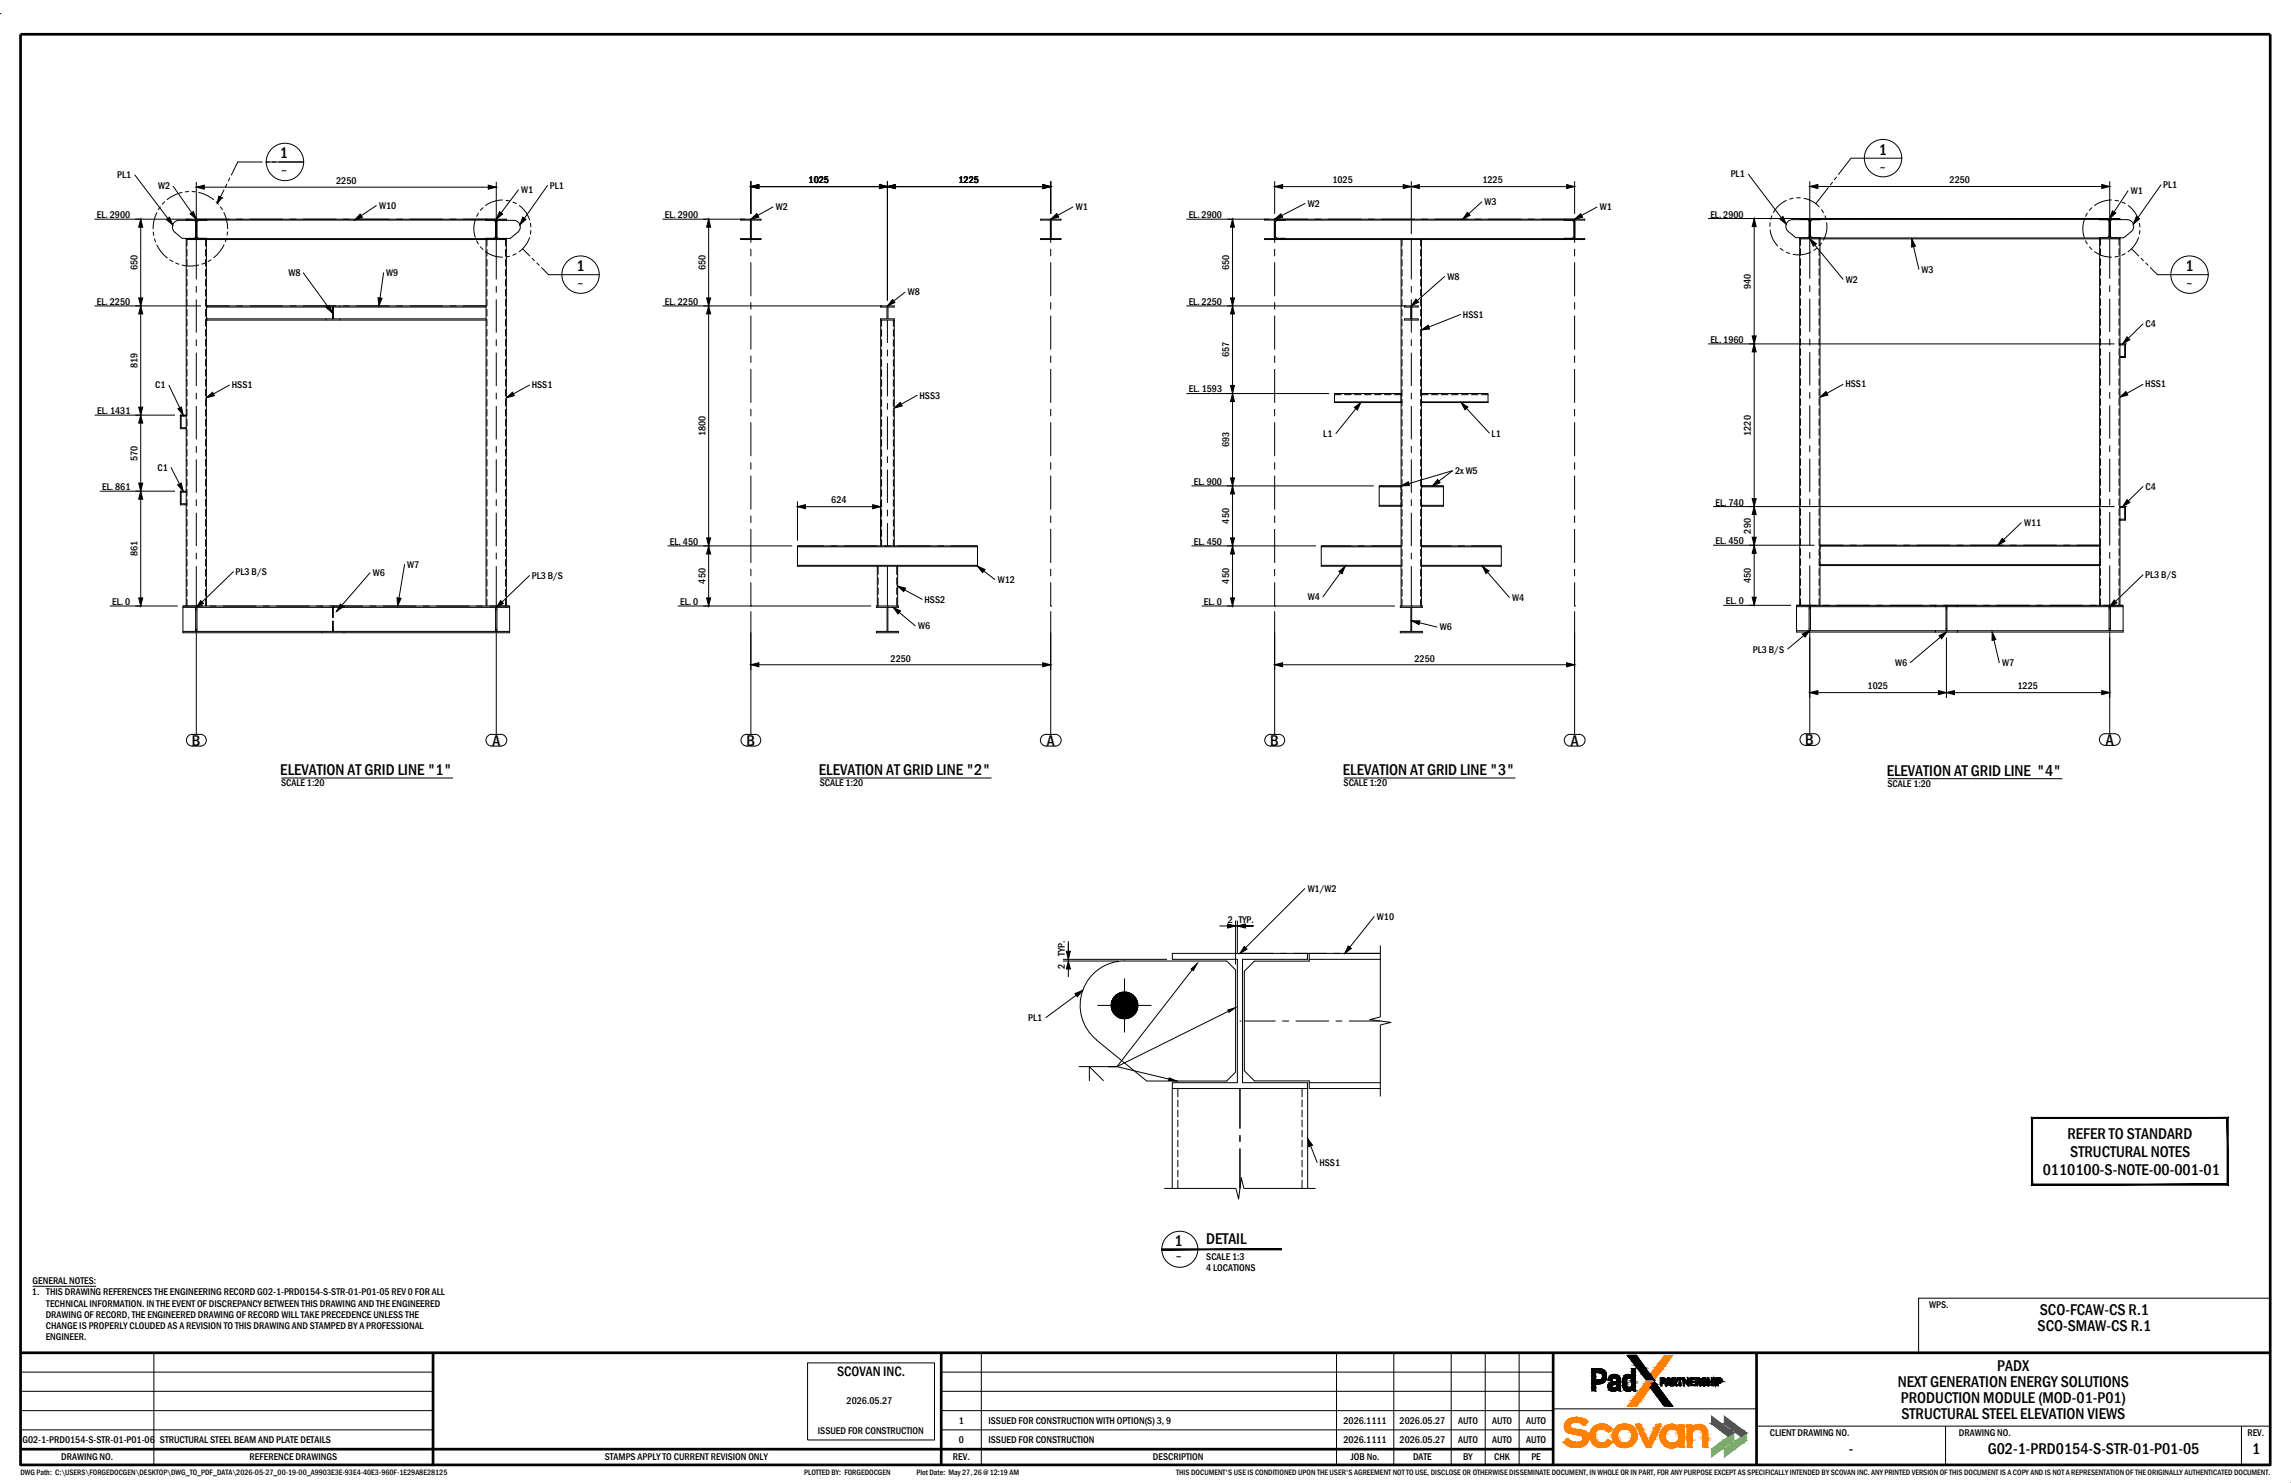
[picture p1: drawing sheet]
<svg xmlns="http://www.w3.org/2000/svg" width="864mm" height="559mm" viewBox="0 0 864 559" stroke-linecap="round" stroke-linejoin="round" font-family="sans-serif">
<defs><g id="words">
<g font-size="6">
<text x="105.5" y="59.7">1</text>
<text x="708.3" y="58.3">1</text>
<text x="217.3" y="102.2">1</text>
<text x="823.8" y="102.2">1</text>
<text x="72.3" y="280.9">B</text>
<text x="185.6" y="280.9">A</text>
<text x="281.3" y="280.9">B</text>
<text x="394.6" y="280.9">A</text>
<text x="478.8" y="280.9">B</text>
<text x="592.1" y="280.9">A</text>
<text x="680.5" y="280.7">B</text>
<text x="793.8" y="280.7">A</text>
<text x="105.7" y="292.2">ELEVATION AT GRID LINE &quot;1&quot;</text>
<text x="308.7" y="292.2">ELEVATION AT GRID LINE &quot;2&quot;</text>
<text x="506.2" y="292.2">ELEVATION AT GRID LINE &quot;3&quot;</text>
<text x="711.2" y="292.4">ELEVATION AT GRID LINE &quot;4&quot;</text>
<text x="779.4" y="429.3">REFER TO STANDARD</text>
<text x="780.4" y="436.1">STRUCTURAL NOTES</text>
<text x="770" y="442.7">0110100-S-NOTE-00-001-01</text>
<text x="442.7" y="469.6">1</text>
<text x="454.6" y="468.8">DETAIL</text>
<text x="768.9" y="495.4">SCO-FCAW-CS R.1</text>
<text x="768.1" y="501.4">SCO-SMAW-CS R.1</text>
<text x="752.9" y="516.5">PADX</text>
<text x="715.3" y="522.6">NEXT GENERATION ENERGY SOLUTIONS</text>
<text x="716.6" y="528.6">PRODUCTION MODULE (MOD-01-P01)</text>
<text x="716.7" y="534.6">STRUCTURAL STEEL ELEVATION VIEWS</text>
<text x="696.9" y="548">-</text>
<text x="749.3" y="548">G02-1-PRD0154-S-STR-01-P01-05</text>
<text x="848.9" y="548">1</text>
</g>
<text font-size="5.3" x="315.5" y="518.7">SCOVAN INC.</text>
<g font-size="3.8">
<text x="105.8" y="65.6">~</text>
<text x="708.5" y="64.3">~</text>
<text x="44.2" y="67.1">PL1</text>
<text x="59.6" y="71.3">W2</text>
<text x="126.7" y="69.3">2250</text>
<text x="207.2" y="71">PL1</text>
<text x="304.8" y="69">1025</text>
<text x="361.3" y="69">1225</text>
<text x="502.2" y="69">1025</text>
<text x="558.8" y="69">1225</text>
<text x="652.4" y="66.8">PL1</text>
<text x="734.9" y="69">2250</text>
<text x="815.4" y="70.8">PL1</text>
<text x="196.5" y="72.7">W1</text>
<text x="493" y="77.9">W2</text>
<text x="559.6" y="77.2">W3</text>
<text x="803.2" y="73.1">W1</text>
<text x="36.5" y="82.2">EL. 2900</text>
<text x="142.9" y="78.7">W10</text>
<text x="250.6" y="82.2">EL. 2900</text>
<text x="292.5" y="79.2">W2</text>
<text x="405.6" y="79.2">W1</text>
<text x="448.1" y="82.2">EL. 2900</text>
<text x="603" y="79.2">W1</text>
<text x="644.7" y="82">EL. 2900</text>
<text x="51.8" y="101.9" transform="rotate(-90 51.8 101.9)">650</text>
<text x="265.9" y="101.9" transform="rotate(-90 265.9 101.9)">650</text>
<text x="463.3" y="101.9" transform="rotate(-90 463.3 101.9)">650</text>
<text x="108.7" y="103.9">W8</text>
<text x="145.6" y="103.9">W9</text>
<text x="545.6" y="105.4">W8</text>
<text x="695.8" y="106.6">W2</text>
<text x="724.3" y="102.8">W3</text>
<text x="217.6" y="108.2">~</text>
<text x="342.2" y="111.3">W8</text>
<text x="660" y="108.8" transform="rotate(-90 660 108.8)">940</text>
<text x="824.1" y="108.2">~</text>
<text x="36.5" y="114.9">EL. 2250</text>
<text x="250.6" y="114.9">EL. 2250</text>
<text x="448.1" y="114.9">EL. 2250</text>
<text x="551.5" y="119.7">HSS1</text>
<text x="808.7" y="123.2">C4</text>
<text x="644.7" y="129.2">EL. 1960</text>
<text x="463.3" y="134.7" transform="rotate(-90 463.3 134.7)">657</text>
<text x="51.8" y="138.7" transform="rotate(-90 51.8 138.7)">819</text>
<text x="58.5" y="146.3">C1</text>
<text x="87.4" y="146.3">HSS1</text>
<text x="200.4" y="146.3">HSS1</text>
<text x="448.1" y="147.9">EL. 1593</text>
<text x="695.6" y="146">HSS1</text>
<text x="808.7" y="146">HSS1</text>
<text x="346.6" y="150.2">HSS3</text>
<text x="36.6" y="156">EL. 1431</text>
<text x="265.9" y="164.5" transform="rotate(-90 265.9 164.5)">1800</text>
<text x="498.8" y="164.7">L1</text>
<text x="562.3" y="164.5">L1</text>
<text x="660" y="164.2" transform="rotate(-90 660 164.2)">1220</text>
<text x="51.8" y="173.7" transform="rotate(-90 51.8 173.7)">570</text>
<text x="463.3" y="168.6" transform="rotate(-90 463.3 168.6)">693</text>
<text x="59.4" y="177.3">C1</text>
<text x="548.5" y="178.6">2x W5</text>
<text x="38.6" y="184.7">EL. 861</text>
<text x="450" y="182.7">EL. 900</text>
<text x="808.7" y="184.5">C4</text>
<text x="313.4" y="189.7">624</text>
<text x="646.7" y="190.5">EL. 740</text>
<text x="463.3" y="197.3" transform="rotate(-90 463.3 197.3)">450</text>
<text x="660" y="201" transform="rotate(-90 660 201)">290</text>
<text x="763" y="198.1">W11</text>
<text x="51.8" y="209.6" transform="rotate(-90 51.8 209.6)">861</text>
<text x="252.5" y="205.3">EL. 450</text>
<text x="450" y="205.3">EL. 450</text>
<text x="646.7" y="205.1">EL. 450</text>
<text x="153.5" y="213.9">W7</text>
<text x="88.8" y="216.6">PL3 B/S</text>
<text x="140.5" y="217">W6</text>
<text x="200.4" y="218.1">PL3 B/S</text>
<text x="265.9" y="219.9" transform="rotate(-90 265.9 219.9)">450</text>
<text x="376.1" y="219.7">W12</text>
<text x="463.3" y="219.9" transform="rotate(-90 463.3 219.9)">450</text>
<text x="660" y="219.6" transform="rotate(-90 660 219.6)">450</text>
<text x="808.7" y="217.8">PL3 B/S</text>
<text x="42.3" y="227.9">EL. 0</text>
<text x="256.4" y="227.9">EL. 0</text>
<text x="348.5" y="227.2">HSS2</text>
<text x="453.8" y="227.9">EL. 0</text>
<text x="493" y="226.2">W4</text>
<text x="570" y="226.4">W4</text>
<text x="650.5" y="227.7">EL. 0</text>
<text x="346.1" y="237.1">W6</text>
<text x="542.8" y="237.5">W6</text>
<text x="660.7" y="245.9">PL3 B/S</text>
<text x="335.7" y="249.3">2250</text>
<text x="533.2" y="249.3">2250</text>
<text x="714.4" y="251">W6</text>
<text x="754.7" y="251.1">W7</text>
<text x="704" y="259.7">1025</text>
<text x="760.5" y="259.7">1225</text>
<text x="106" y="296.2">SCALE 1:20</text>
<text x="309" y="296.2">SCALE 1:20</text>
<text x="506.5" y="296.2">SCALE 1:20</text>
<text x="711.5" y="296.5">SCALE 1:20</text>
<text x="492.9" y="336">W1/W2</text>
<text x="462.8" y="347.6">2</text>
<text x="466.9" y="347.9">TYP.</text>
<text x="519" y="346.6">W10</text>
<text x="401.4" y="365" transform="rotate(-90 401.4 365)">2</text>
<text x="401.4" y="360.2" transform="rotate(-90 401.4 360.2)">TYP.</text>
<text x="387.6" y="384.8">PL1</text>
<text x="497.3" y="439.4">HSS1</text>
<text x="443.1" y="474.6">~</text>
<text x="454.7" y="474.8">SCALE 1:3</text>
<text x="454.7" y="478.8">4 LOCATIONS</text>
<text x="12.3" y="483.8">GENERAL NOTES:</text>
<text x="12" y="488.1">1. THIS DRAWING REFERENCES THE ENGINEERING RECORD G02-1-PRD0154-S-STR-01-P01-05 REV 0 FOR ALL</text>
<text x="17.2" y="496.5">DRAWING OF RECORD, THE ENGINEERED DRAWING OF RECORD WILL TAKE PRECEDENCE UNLESS THE</text>
<text x="17.4" y="492.3">TECHNICAL INFORMATION. IN THE EVENT OF DISCREPANCY BETWEEN THIS DRAWING AND THE ENGINEERED</text>
<text x="727.2" y="492.7">WPS.</text>
<text x="17.3" y="500.8">CHANGE IS PROPERLY CLOUDED AS A REVISION TO THIS DRAWING AND STAMPED BY A PROFESSIONAL</text>
<text x="17.2" y="505">ENGINEER.</text>
<text x="319.2" y="529">2026.05.27</text>
<text x="361.4" y="536.4">1</text>
<text x="372.6" y="536.4">ISSUED FOR CONSTRUCTION WITH OPTION(S) 3, 9</text>
<text x="506.4" y="536.4">2026.1111</text>
<text x="527.6" y="536.4">2026.05.27</text>
<text x="549.7" y="536.4">AUTO</text>
<text x="562.5" y="536.4">AUTO</text>
<text x="575.4" y="536.4">AUTO</text>
<text x="8.5" y="543.7">G02-1-PRD0154-S-STR-01-P01-06</text>
<text x="60.3" y="543.7">STRUCTURAL STEEL BEAM AND PLATE DETAILS</text>
<text x="308.3" y="540.3">ISSUED FOR CONSTRUCTION</text>
<text x="361.4" y="543.7">0</text>
<text x="372.6" y="543.7">ISSUED FOR CONSTRUCTION</text>
<text x="506.4" y="543.7">2026.1111</text>
<text x="527.6" y="543.7">2026.05.27</text>
<text x="549.7" y="543.7">AUTO</text>
<text x="562.5" y="543.7">AUTO</text>
<text x="575.4" y="543.7">AUTO</text>
<text x="667.2" y="541.1">CLIENT DRAWING NO.</text>
<text x="738.4" y="541.1">DRAWING NO.</text>
<text x="847.2" y="541.2">REV.</text>
<text x="23.1" y="550.3">DRAWING NO.</text>
<text x="94.1" y="550.3">REFERENCE DRAWINGS</text>
<text x="228" y="550.3">STAMPS APPLY TO CURRENT REVISION ONLY</text>
<text x="359.2" y="550.2">REV.</text>
<text x="434.6" y="550.3">DESCRIPTION</text>
<text x="509.2" y="550.3">JOB No.</text>
<text x="532.6" y="550.3">DATE</text>
<text x="551.6" y="550.3">BY</text>
<text x="563.2" y="550.3">CHK</text>
<text x="577.3" y="550.3">PE</text>
</g>
<g font-size="3">
<text x="7.7" y="555.9">DWG Path: C:\USERS\FORGEDOCGEN\DESKTOP\DWG_TO_PDF_DATA\2026-05-27_00-19-00_A9903E3E-93E4-40E3-960F-1E29A8E28125</text>
<text x="303.1" y="555.9">PLOTTED BY: FORGEDOCGEN</text>
<text x="345.4" y="555.9">Plot Date: May 27, 26 @ 12:19 AM</text>
<text x="443.4" y="555.9">THIS DOCUMENT'S USE IS CONDITIONED UPON THE USER'S AGREEMENT NOT TO USE, DISCLOSE OR OTHERWISE DISSEMINATE DOCUMENT, IN WHOLE OR IN PART, FOR ANY PURPOSE EXCEPT AS SPECIFICALLY INTENDED BY SCOVAN INC. ANY PRINTED VERSION OF THIS DOCUMENT IS A COPY AND IS NOT A REPRESENTATION OF THE ORIGINALLY AUTHENTICATED DOCUMENT.</text>
</g>
</g></defs>
<!-- layer: Beams -->
<g fill="none" stroke="#000" stroke-width=".38">
<path d="M70.2 90.3v-.4h3.7v-7h-3.7v-.3h7.6v.3h-3.7v7h3.7v.4M74 82.6h.1M74 82.6h116.9v.3h-3.7v7h3.7v.4h-7.6v-.4h3.6v-7h-3.6v-.3M77.9 82.6v.4h-3.1l-.5 .6v5.6l.5 .6h3.1v.5h105.2v-.5h3.1l.6-.6v-5.6l-.6-.6h-3.1v-.4M77.9 89.9h105.2M77.9 82.9h105.2M187.1 82.6h.1M279.2 82.6h7.7v.3h-3.7v7h3.7v.4h-7.7v-.4h3.7v-7h-3.7zM283 82.6h.1M392.3 82.6h7.6v.3h-3.7v7h3.7v.4h-7.6v-.4h3.6v-7h-3.6zM396.1 82.6h.1M480.5 82.6h.1"/>
<path d="M484.3 82.6v.3h-3.7v7h3.7v.4h-7.6v-.4h3.7v-7h-3.7v-.3h120.7v.3h-3.7v7h3.7v.4h-7.7v-.4h3.7v-7h-3.7v-.3M484.4 82.6v.4h-3l-.7 .7v5.5l.7 .6h3v.5h43.8M484.4 89.9h105.2M484.4 82.9h105.2M589.6 82.6v.4h3.1l.6 .7v5.5l-.6 .6h-3.1v.5h-53.8M593.6 82.6h.1M682.2 82.3h116.9v.4h-3.7v7h3.7v.3h-120.7v-.3h3.7v-7h-3.7v-.4h7.7v.4h-3.7v7h112.7v-7h-109M682.2 82.3h.1M686.1 89.7v.3M686.1 82.3v.5h-3l-.6 .6v5.5l.6 .7M686.1 89.6v.4M791.4 82.3v.5h3l.6 .6v5.5l-.6 .7"/>
<path d="M791.4 89.6v.4M791.5 82.3v.4M791.5 89.7v.3M795.3 82.3h.1M77.8 115.3h.1M77.8 115.7h.1M77.8 118.6v2h105.4M77.8 115.7h105.4M77.8 115.3h105.4M77.8 115.3v2M122.9 115.3v.4M125.3 115.7v4.4"/>
<path d="M125.3 119.6h.4M125.3 116.3h.4M125.3 115.8h.4M125.5 115.3h.1M125.7 115.7v4.4M128.1 115.3v.4M331.9 115.3h5.2v.4h-2.4v4.4h2.4v.5h-5.2v-.5h2.4v-4.4h-2.4zM334.5 115.3h.1M529.4 115.3h5.2v.4h-2.4v4.4h2.4v.5h-5.2v-.5h2.4v-4.4h-2.4zM532 115.3h.1M77.8 120.1h.1M77.8 120.6h.1"/>
<path d="M77.8 120.1h105.4M122.9 120.1v.5M125.3 120.1h.4M128.1 120.1v.5M799.1 129.6h2.1v5.1h-2.1v-.4h1.8v-4.3h-1.8zM801.2 129.6h.1M68 156.4h2.1v.4h-1.8v4.4h1.8v.3h-2.1zM68 156.4h.1M503 148.3h25.2v3.4h-25.2zM503 148.7h2.5M503 151.4h25.2M503 148.3h8.9"/>
<path d="M506.8 148.7h2.5M510.6 148.7h2.5M514.3 148.7h2.5M514.3 148.3h2.5M518.1 148.7h2.5M519.4 148.3h8.8M521.9 148.7h2.5M525.7 148.7h2.5M528.2 151.4h.1M528.2 151.7h.1M535.8 151.4h.1M535.8 151.7h.1"/>
<path d="M535.8 148.3h25.1v3.4h-25.1zM535.8 148.7h2.5M535.8 151.4h25.1M535.8 148.3h8.8M539.6 148.7h2.5M543.3 148.7h2.5M547.1 148.7h2.5M547.1 148.3h2.5M550.9 148.7h2.5M552.2 148.3h8.7M554.7 148.7h2.4M558.4 148.7h2.5"/>
<path d="M68 185.1h.1M68 185.1h2.1v.4h-1.8v4.3h1.8v.4h-2.1zM519.9 190.4h8.3M519.9 183.4h8.3M519.9 183.1h8.3M528.2 183.1h.1M528.2 183.4h.1M528.2 190.4h.1M528.2 190.8h.1M528.2 183.1h-8.3v7.7h8.3M528.2 183.1v1.3M528.2 185.7v2.5"/>
<path d="M528.2 189.4v1.4M535.8 183.1h.1M535.8 183.4h.1M535.8 190.4h.1M535.8 190.8h.1M535.8 183.1h8.3v7.7h-8.3v-1.4M535.8 183.1v1.3M535.8 185.7v2.5M535.8 190.4h8.3M535.8 183.4h8.3M535.8 183.1h8.3M799.1 190.9h2.1v5.1h-2.1v-.4h1.8v-4.3h-1.8z"/>
<path d="M801.2 190.9h.1M300.6 213h67.9M300.6 206h67.9M300.6 205.7h10M313.2 205.7h2.5M318.2 205.7h12.6M330.7 213.4h-30.1v-7.7h67.9v7.7h-30.1M333.3 205.7h2.5M338.3 205.7h12.6M353.4 205.7h2.5M358.4 205.7h10.1M498.1 213h30.1"/>
<path d="M498.1 206h30.1M498.1 205.7h11.3M511.9 205.7h2.5M516.9 205.7h11.3h-30.1v7.7h30.1M535.8 213h30.1M535.8 206h30.1M547.1 205.7h-11.3h30.1v7.7h-30.1M549.6 205.7h2.5M554.7 205.7h11.2M686.1 213.1h.1M686.1 212.8h.1M686.1 205.8h.1"/>
<path d="M686.1 205.4h.1M686.1 211.8v1.3h105.5v-1.3M686.1 212.8h105.5M686.1 205.8h105.5M686.1 205.4h105.5v1.4M686.1 205.4v1.4M686.1 208v2.5M791.6 208v2.5M69 228.3h123.1v10.1h-123.1zM69 237.9h123.1M69 228.9h123.1M69 228.3h7.5"/>
<path d="M79 228.3h2.5M84 228.3h12.6M99.1 228.3h2.5M104.1 228.3h12.6M119.2 228.3h2.6M121.4 228.3v.6M121.4 237.9v.5M124.2 228.3h12.6M125.3 234v3.8M125.3 237.8h.3M125.3 237.1h.3M125.3 229.7h.3"/>
<path d="M125.3 228.9h.3M125.3 228.9v3.8M125.3 237.8v.1M125.5 228.3h.1M125.6 228.9v3.8M125.6 234v3.9M129.7 228.3v.6M129.7 237.9v.5M139.3 228.3h2.5M144.4 228.3h12.5M159.4 228.3h2.5M164.5 228.3h12.5"/>
<path d="M179.5 228.3h2.5M184.5 228.3h7.6M330.4 228.3h8.3v.6h-4v9h4v.5h-8.3v-.5h4v-9h-4zM334.5 228.3h.1M527.9 228.3h8.3v.6h-4.1v9h4.1v.5h-8.3v-.5h3.9v-9h-3.9zM532 228.3h.1M677.2 237.7h123.1M677.2 228.6h123.1M729.6 228.1v.5M729.6 237.7v.5M733.6 237.6h.3M733.6 236.8h.3"/>
<path d="M733.6 229.4h.3M733.6 228.7h.3M733.6 228.6v9.1M733.7 228.1h.1M733.9 228.6v9.1M737.9 237.7v.5M745 228.1h-67.8v10.1h123.1v-10.1h-62.4v.5M747.5 228.1h2.6M752.6 228.1h12.5M767.6 228.1h2.6M772.7 228.1h12.5M787.7 228.1h2.5"/>
<path d="M792.8 228.1h7.5M467.4 359.2h.1M492.8 359.2v2.3h-24.4v46.5h24.4v2.2M493.5 359.2v3h-20.6l-3.8 3.8v37.5l3.8 3.8h20.6v2.9h26.8M520.3 359.2h-78.4v2.3h24.5v46.5h-24.5v2.2M520.3 356.2v27M493.5 361.5h26.8M467.4 384.7h.1M469.1 384.7h11.8M483.4 384.7h2.5M488.4 384.7h12.6M503.5 384.7h2.5"/>
<path d="M508.5 384.7h11.8M520.3 386.2v27M493.5 408h26.8"/>
</g>
<!-- layer: Columns -->
<g fill="none" stroke="#000" stroke-width=".38">
<path d="M70.5 90.3v2.4M70.5 94v2.5M70.5 97.7v2.5M74 90.3v15M77.5 90.3v2.4M77.5 94v2.5M77.5 97.7v2.5M183.3 90.3l-.1 138M183.6 90.3v2.4M183.6 94v2.5M183.6 97.7v2.5M187.1 90.3v15"/>
<path d="M190.6 90.3v2.4M190.6 94v2.5M190.6 97.7v2.5M190.9 90.3v138M528.5 90.3v2.4M528.5 94v2.5M528.5 97.7v2.5M532 90.3v15M535.5 90.3v2.4M535.5 94v2.5M535.5 97.7v2.5M678.4 90h.1"/>
<path d="M678.4 90v138.1M678.7 90v2.5M678.7 93.7v2.5M678.7 97.5v2.5M682.2 90v15M685.7 90v2.5M685.7 93.7v2.5M685.7 97.5v2.5M686.1 90v138.1M791.5 90h.1M791.5 90v138.1M791.8 90v2.5"/>
<path d="M791.8 93.7v2.5M791.8 97.5v2.5M795.3 90v15M798.8 90v2.5M798.8 93.7v2.5M798.8 97.5v2.5M799.1 90v138.1M70.5 101.5v2.5M70.5 105.3v2.5M70.5 109.1v2.4M70.5 112.8v2.5M70.5 116.6v2.5"/>
<path d="M74 107.8v2.5M74 112.8v12.5M77.5 101.5v2.5M77.5 105.3v2.5M77.5 109.1v2.4M77.5 112.8v2.5M77.5 116.6v2.5M183.6 101.5v2.5M183.6 105.3v2.5M183.6 109.1v2.4M183.6 112.8v2.5M183.6 116.6v2.5"/>
<path d="M187.1 107.8v2.5M187.1 112.8v12.5M190.6 101.5v2.5M190.6 105.3v2.5M190.6 109.1v2.4M190.6 112.8v2.5M190.6 116.6v2.5M528.5 101.5v2.5M528.5 105.3v2.5M528.5 109.1v2.4M528.5 112.8v2.5M528.5 116.6v2.5"/>
<path d="M532 107.8v2.5M532 112.8v12.5M535.5 101.5v2.5M535.5 105.3v2.5M535.5 109.1v2.4M535.5 112.8v2.5M535.5 116.6v2.5M678.7 101.3v2.5M678.7 105v2.5M678.7 108.8v2.5M678.7 112.6v2.5M678.7 116.3v2.5"/>
<path d="M682.2 107.5v2.5M682.2 112.6v12.5M685.7 101.3v2.5M685.7 105v2.5M685.7 108.8v2.5M685.7 112.6v2.5M685.7 116.3v2.5M791.8 101.3v2.5M791.8 105v2.5M791.8 108.8v2.5M791.8 112.6v2.5M791.8 116.3v2.5"/>
<path d="M795.3 107.5v2.5M795.3 112.6v12.5M798.8 101.3v2.5M798.8 105v2.5M798.8 108.8v2.5M798.8 112.6v2.5M798.8 116.3v2.5M70.5 120.4v2.5M70.5 124.1v2.5M70.5 127.9v2.5M70.5 131.7v2.5M70.5 135.4v2.5"/>
<path d="M70.5 139.2v2.5M74 127.9v2.5M74 132.9v12.6M77.5 120.4v2.5M77.5 124.1v2.5M77.5 127.9v2.5M77.5 131.7v2.5M77.5 135.4v2.5M77.5 139.2v2.5M183.6 120.4v2.5M183.6 124.1v2.5M183.6 127.9v2.5"/>
<path d="M183.6 131.7v2.5M183.6 135.4v2.5M183.6 139.2v2.5M187.1 127.9v2.5M187.1 132.9v12.6M190.6 120.4v2.5M190.6 124.1v2.5M190.6 127.9v2.5M190.6 131.7v2.5M190.6 135.4v2.5M190.6 139.2v2.5M332 120.6v85.1"/>
<path d="M332.3 120.6v2.3M332.3 124.2v2.5M332.3 128v2.5M332.3 131.7v2.5M332.3 135.5v2.5M332.3 139.3v2.5M334.5 120.6v8.6M334.5 131.7v2.5M334.5 136.8v12.6M336.8 120.6v2.3M336.8 124.2v2.5M336.8 128v2.5"/>
<path d="M336.8 131.7v2.5M336.8 135.5v2.5M336.8 139.3v2.5M337.1 120.6v85.1M528.5 120.4v2.5M528.5 124.1v2.5M528.5 127.9v2.5M528.5 131.7v2.5M528.5 135.4v2.5M528.5 139.2v2.5M532 127.9v2.5M532 132.9v12.6"/>
<path d="M535.5 120.4v2.5M535.5 124.1v2.5M535.5 127.9v2.5M535.5 131.7v2.5M535.5 135.4v2.5M535.5 139.2v2.5M678.7 120.1v2.5M678.7 123.9v2.5M678.7 127.6v2.5M678.7 131.4v2.5M678.7 135.2v2.5M678.7 138.9v2.5"/>
<path d="M682.2 127.6v2.5M682.2 132.7v12.5M685.7 120.1v2.5M685.7 123.9v2.5M685.7 127.6v2.5M685.7 131.4v2.5M685.7 135.2v2.5M685.7 138.9v2.5M791.8 120.1v2.5M791.8 123.9v2.5M791.8 127.6v2.5M791.8 131.4v2.5"/>
<path d="M791.8 135.2v2.5M791.8 138.9v2.5M795.3 127.6v2.5M795.3 132.7v12.5M798.8 120.1v2.5M798.8 123.9v2.5M798.8 127.6v2.5M798.8 131.4v2.5M798.8 135.2v2.5M798.8 138.9v2.5M70.5 143v2.5M70.5 146.7v2.5"/>
<path d="M70.5 150.5v2.5M70.5 154.3v2.5M70.5 158v2.5M74 148v2.5M74 153v12.6M77.5 143v2.5M77.5 146.7v2.5M77.5 150.5v2.5M77.5 154.3v2.5M77.5 158v2.5M183.6 143v2.5M183.6 146.7v2.5"/>
<path d="M183.6 150.5v2.5M183.6 154.3v2.5M183.6 158v2.5M187.1 148v2.5M187.1 153v12.6M190.6 143v2.5M190.6 146.7v2.5M190.6 150.5v2.5M190.6 154.3v2.5M190.6 158v2.5M332.3 143v2.6M332.3 146.8v2.6"/>
<path d="M332.3 150.6v2.5M332.3 154.3v2.6M332.3 158.1v2.6M334.5 151.8v2.5M334.5 156.9v12.5M336.8 143v2.6M336.8 146.8v2.6M336.8 150.6v2.5M336.8 154.3v2.6M336.8 158.1v2.6M528.5 143v2.5M528.5 146.7v2.5"/>
<path d="M528.5 150.5v2.5M528.5 154.3v2.5M528.5 158v2.5M532 148v2.5M532 153v12.6M535.5 143v2.5M535.5 146.7v2.5M535.5 150.5v2.5M535.5 154.3v2.5M535.5 158v2.5M678.7 142.7v2.5M678.7 146.5v2.5"/>
<path d="M678.7 150.2v2.5M678.7 154v2.5M678.7 157.8v2.5M682.2 147.7v2.5M682.2 152.7v12.6M685.7 142.7v2.5M685.7 146.5v2.5M685.7 150.2v2.5M685.7 154v2.5M685.7 157.8v2.5M791.8 142.7v2.5M791.8 146.5v2.5"/>
<path d="M791.8 150.2v2.5M791.8 154v2.5M791.8 157.8v2.5M795.3 147.7v2.5M795.3 152.7v12.6M798.8 142.7v2.5M798.8 146.5v2.5M798.8 150.2v2.5M798.8 154v2.5M798.8 157.8v2.5M70.5 161.8v2.5M70.5 165.6v2.5"/>
<path d="M70.5 169.3v2.5M70.5 173.1v2.5M70.5 176.9v2.5M74 168.1v2.5M74 173.1v12.6M77.5 161.8v2.5M77.5 165.6v2.5M77.5 169.3v2.5M77.5 173.1v2.5M77.5 176.9v2.5M183.6 161.8v2.5M183.6 165.6v2.5"/>
<path d="M183.6 169.3v2.5M183.6 173.1v2.5M183.6 176.9v2.5M187.1 168.1v2.5M187.1 173.1v12.6M190.6 161.8v2.5M190.6 165.6v2.5M190.6 169.3v2.5M190.6 173.1v2.5M190.6 176.9v2.5M332.3 161.9v2.5M332.3 165.7v2.5"/>
<path d="M332.3 169.4v2.6M332.3 173.2v2.5M332.3 177v2.5M334.5 172v2.5M334.5 177v12.5M336.8 161.9v2.5M336.8 165.7v2.5M336.8 169.4v2.6M336.8 173.2v2.5M336.8 177v2.5M528.5 161.8v2.5M528.5 165.6v2.5"/>
<path d="M528.5 169.3v2.5M528.5 173.1v2.5M528.5 176.9v2.5M532 168.1v2.5M532 173.1v12.6M535.5 161.8v2.5M535.5 165.6v2.5M535.5 169.3v2.5M535.5 173.1v2.5M535.5 176.9v2.5M678.7 161.5v2.5M678.7 165.3v2.5"/>
<path d="M678.7 169.1v2.5M678.7 172.8v2.5M678.7 176.6v2.5M682.2 167.8v2.5M682.2 172.8v12.6M685.7 161.5v2.5M685.7 165.3v2.5M685.7 169.1v2.5M685.7 172.8v2.5M685.7 176.6v2.5M791.8 161.5v2.5M791.8 165.3v2.5"/>
<path d="M791.8 169.1v2.5M791.8 172.8v2.5M791.8 176.6v2.5M795.3 167.8v2.5M795.3 172.8v12.6M798.8 161.5v2.5M798.8 165.3v2.5M798.8 169.1v2.5M798.8 172.8v2.5M798.8 176.6v2.5M70.5 180.6v2.5M70.5 184.4v2.5"/>
<path d="M70.5 188.2v2.5M70.5 191.9v2.6M70.5 195.7v2.5M70.5 199.5v2.5M74 188.2v2.5M74 193.2v12.6M77.5 180.6v2.5M77.5 184.4v2.5M77.5 188.2v2.5M77.5 191.9v2.6M77.5 195.7v2.5M77.5 199.5v2.5"/>
<path d="M183.6 180.6v2.5M183.6 184.4v2.5M183.6 188.2v2.5M183.6 191.9v2.6M183.6 195.7v2.5M183.6 199.5v2.5M187.1 188.2v2.5M187.1 193.2v12.6M190.6 180.6v2.5M190.6 184.4v2.5M190.6 188.2v2.5M190.6 191.9v2.6"/>
<path d="M190.6 195.7v2.5M190.6 199.5v2.5M332.3 180.7v2.6M332.3 184.5v2.5M332.3 188.3v2.5M332.3 192.1v2.5M332.3 195.8v2.5M332.3 199.6v2.5M334.5 192.1v2.5M334.5 197.1v8.6M336.8 180.7v2.6M336.8 184.5v2.5"/>
<path d="M336.8 188.3v2.5M336.8 192.1v2.5M336.8 195.8v2.5M336.8 199.6v2.5M528.5 180.6v2.5M528.5 184.4v2.5M528.5 188.2v2.5M528.5 191.9v2.6M528.5 195.7v2.5M528.5 199.5v2.5M532 188.2v2.5M532 193.2v12.6"/>
<path d="M535.5 180.6v2.5M535.5 184.4v2.5M535.5 188.2v2.5M535.5 191.9v2.6M535.5 195.7v2.5M535.5 199.5v2.5M678.7 180.4v2.5M678.7 184.2v2.5M678.7 187.9v2.6M678.7 191.7v2.5M678.7 195.5v2.5M678.7 199.2v2.6"/>
<path d="M682.2 187.9v2.6M682.2 193v12.5M685.7 180.4v2.5M685.7 184.2v2.5M685.7 187.9v2.6M685.7 191.7v2.5M685.7 195.5v2.5M685.7 199.2v2.6M791.8 180.4v2.5M791.8 184.2v2.5M791.8 187.9v2.6M791.8 191.7v2.5"/>
<path d="M791.8 195.5v2.5M791.8 199.2v2.6M795.3 187.9v2.6M795.3 193v12.5M798.8 180.4v2.5M798.8 184.2v2.5M798.8 187.9v2.6M798.8 191.7v2.5M798.8 195.5v2.5M798.8 199.2v2.6M70.5 203.2v2.6M70.5 207v2.6"/>
<path d="M70.5 210.8v2.5M70.5 214.5v2.6M70.5 218.3v2.6M74 208.3v2.5M74 213.3v15M77.5 203.2v2.6M77.5 207v2.6M77.5 210.8v2.5M77.5 214.5v2.6M77.5 218.3v2.6M183.6 203.2v2.6M183.6 207v2.6"/>
<path d="M183.6 210.8v2.5M183.6 214.5v2.6M183.6 218.3v2.6M187.1 208.3v2.5M187.1 213.3v15M190.6 203.2v2.6M190.6 207v2.6M190.6 210.8v2.5M190.6 214.5v2.6M190.6 218.3v2.6M331 213.4v3.1M331 217.7v2.5"/>
<path d="M332.3 203.4v2.3M334.5 213.4v14.9M336.8 203.4v2.3M338 213.4v3.1M338 217.7v2.5M528.5 203.2v2.6M528.5 207v2.6M528.5 210.8v2.5M528.5 214.5v2.6M528.5 218.3v2.6M532 208.3v2.5M532 213.3v15"/>
<path d="M535.5 203.2v2.6M535.5 207v2.6M535.5 210.8v2.5M535.5 214.5v2.6M535.5 218.3v2.6M678.7 203v2.5M678.7 206.8v2.5M678.7 210.5v2.6M678.7 214.3v2.5M678.7 218.1v2.5M682.2 208v2.5M682.2 213.1v15"/>
<path d="M685.7 203v2.5M685.7 206.8v2.5M685.7 210.5v2.6M685.7 214.3v2.5M685.7 218.1v2.5M791.8 203v2.5M791.8 206.8v2.5M791.8 210.5v2.6M791.8 214.3v2.5M791.8 218.1v2.5M795.3 208v2.5M795.3 213.1v15"/>
<path d="M798.8 203v2.5M798.8 206.8v2.5M798.8 210.5v2.6M798.8 214.3v2.5M798.8 218.1v2.5M70.2 228.3v-138h7.6v138M70.5 222.1v2.5M70.5 225.8v2.5M77.5 222.1v2.5M77.5 225.8v2.5M183.6 222.1v2.5M183.6 225.8v2.5"/>
<path d="M190.6 222.1v2.5M190.6 225.8v2.5M330.7 228.3v-14.9h7.7v14.9M331 221.5v2.5M331 225.3v3M338 221.5v2.5M338 225.3v3M528.2 228.3v-138h7.6v138M528.5 222.1v2.5M528.5 225.8v2.5M535.5 222.1v2.5M535.5 225.8v2.5"/>
<path d="M678.7 221.8v2.6M678.7 225.6v2.5M685.7 221.8v2.6M685.7 225.6v2.5M791.8 221.8v2.6M791.8 225.6v2.5M798.8 221.8v2.6M798.8 225.6v2.5M444 410.2v3.1M444 414.5v2.6M444 418.3v2.5M467.4 410.2v15"/>
<path d="M490.8 410.2v3.1M490.8 414.5v2.6M490.8 418.3v2.5M444 422.1v2.5M444 425.9v2.5M444 429.6v2.5M444 433.4v2.5M444 437.2v2.5M467.4 427.7v2.5M467.4 432.8v15M490.8 422.1v2.5M490.8 425.9v2.5"/>
<path d="M490.8 429.6v2.5M490.8 433.4v2.5M490.8 437.2v2.5M438.9 447.8h27M441.9 447.8v-37.6h51v37.6M444 440.9v2.5M444 444.7v3.1M468.9 447.8h27M490.8 440.9v2.5M490.8 444.7v3.1"/>
</g>
<!-- layer: Standard -->
<g fill="none" stroke="#000" stroke-width=".38">
<path d="M74 228.3h.1M74 238.4v38.3M187.1 228.3h.1M187.1 238.4v38.3M283 228.3h.1M283 238.4v38.3M396.1 228.3h.1M396.1 238.4v38.3M480.5 228.3h.1M480.5 238.4v38.3M593.6 228.3h.1M593.6 238.4v38.3"/>
<path d="M682.2 228.1h.1M682.2 238.2v38.3M795.3 228.1h.1M795.3 238.2v38.3M72.5 276.7h3M72.5 276.7a2.22 2.22 0 0 0-2.2 2.2 2.22 2.22 0 0 0 2.2 2.2h3M75.5 276.7a2.22 2.22 0 0 1 2.3 2.2 2.22 2.22 0 0 1-2.3 2.2M185.4 276.7h3.4M185.4 276.7a2.22 2.22 0 0 0-2.2 2.2 2.22 2.22 0 0 0 2.2 2.2h3.4a2.22 2.22 0 0 0 2.2-2.2 2.22 2.22 0 0 0-2.2-2.2M281.5 276.7h3M281.5 276.7a2.22 2.22 0 0 0-2.2 2.2 2.22 2.22 0 0 0 2.2 2.2M284.5 276.7a2.22 2.22 0 0 1 2.3 2.2 2.22 2.22 0 0 1-2.3 2.2h-3"/>
<path d="M394.4 276.7h3.4M394.4 276.7a2.22 2.22 0 0 0-2.2 2.2 2.22 2.22 0 0 0 2.2 2.2h3.4a2.22 2.22 0 0 0 2.2-2.2 2.22 2.22 0 0 0-2.2-2.2M479 276.7h3M479 276.7a2.22 2.22 0 0 0-2.2 2.2 2.22 2.22 0 0 0 2.2 2.2M482 276.7a2.22 2.22 0 0 1 2.3 2.2 2.22 2.22 0 0 1-2.3 2.2h-3M591.9 276.7h3.3M591.9 276.7a2.22 2.22 0 0 0-2.2 2.2 2.22 2.22 0 0 0 2.2 2.2M595.3 276.7a2.22 2.22 0 0 1 2.2 2.2 2.22 2.22 0 0 1-2.2 2.2M680.7 276.5h3M680.7 276.4a2.22 2.22 0 0 0-2.2 2.3 2.22 2.22 0 0 0 2.2 2.2M683.7 276.4a2.22 2.22 0 0 1 2.3 2.3 2.22 2.22 0 0 1-2.3 2.2M793.6 276.5h3.4"/>
<path d="M793.6 276.4a2.22 2.22 0 0 0-2.2 2.2 2.22 2.22 0 0 0 2.2 2.3h3.4a2.22 2.22 0 0 0 2.2-2.2 2.22 2.22 0 0 0-2.2-2.3M591.9 281.1h3.3M680.7 280.9h3"/>
</g>
<!-- layer: PLATE -->
<g fill="none" stroke="#000" stroke-width=".38">
<path d="M65.9 87.5a2.52 2.52 0 0 1-.8-2.8 2.52 2.52 0 0 1 2.4-1.7h5.7l.5 .5v5.8l-.5 .5h-4.5l-2.8-2.3M195.2 87.5a2.52 2.52 0 0 0 .8-2.8 2.52 2.52 0 0 0-2.4-1.7h-5.8l-.5 .5v5.8l.5 .5h4.5l2.9-2.3M673.9 83.6l.8-.6 1-.2h5.8l.4 .5v5.8l-.4 .5h-4.5l-2.9-2.4a2.53 2.53 0 0 1-.2-3.6zM795.5 83.3l.5-.5h5.8a2.53 2.53 0 0 1 2.4 1.6 2.53 2.53 0 0 1-.8 2.8l-2.8 2.4h-4.6l-.5-.5zM423.9 362.1h38.5l3.4 3.4v38.5l-3.4 3.3h-30.1l-19-15.5M423.9 362.1a16.7 16.7 0 0 0-15.8 11.1 16.7 16.7 0 0 0 5.2 18.6"/>
<circle cx="423.9" cy="378.8" r="5"/>
</g>
<g fill="#000" stroke="#000" stroke-width=".38">
<path d="M418.8 378.8l.1 .9 5-.9zM418.9 379.7l5-.9-4.8 1.8zM419.1 380.6l.4 .8 4.4-2.6z"/>
<path d="M419.5 376.3l-.4 .8 4.8 1.7zM419.1 377.1l4.8 1.7-5-.8zM418.9 378l-.1 .8h5.1z"/>
<path d="M420.6 375l3.3 3.8-2.6-4.3zM420.6 375l3.3 3.8-3.9-3.2zM420 375.6l-.5 .7 4.4 2.5z"/>
<path d="M423 373.9l.9 4.9v-5zM422.1 374.1l.9-.2 .9 4.9zM421.3 374.5l2.6 4.3-1.8-4.7z"/>
<path d="M425.6 374.1l-1.7 4.7 2.5-4.3zM424.7 373.9l.9 .2-1.7 4.7zM423.9 373.8v5l.8-4.9z"/>
<path d="M423.9 378.8l4.3-2.5-.5-.7zM427.1 375l.6 .6-3.8 3.2zM426.4 374.5l-2.5 4.3 3.2-3.8z"/>
<path d="M423.9 378.8h5l-.1-.8zM423.9 378.8l4.7-1.7 .2 .9zM423.9 378.8l4.7-1.7-.4-.8z"/>
<path d="M419.5 381.4l.5 .7 3.9-3.3zM420 382.1l3.9-3.3-3.3 3.9zM423.9 378.8l-3.3 3.9 .7 .5z"/>
<path d="M423.9 378.8l-2.6 4.4 .8 .4zM423.9 378.8l-.9 5-.9-.2zM423.9 378.8l-.9 5 .9 .1z"/>
<path d="M423.9 378.8v5.1l.8-.1zM423.9 378.8l1.7 4.8-.9 .2zM423.9 378.8l1.7 4.8 .8-.4z"/>
<path d="M423.9 378.8l2.5 4.4 .7-.5zM423.9 378.8l3.8 3.3-.6 .6zM423.9 378.8l3.8 3.3 .5-.7z"/>
<path d="M423.9 378.8l4.3 2.6 .4-.8zM423.9 378.8l4.9 .9-.2 .9zM423.9 378.8l4.9 .9 .1-.9z"/>
</g>
<!-- layer: AS_INS_ON -->
<g fill="none" stroke="#000" stroke-width=".38">
<path d="M60.4 77.9l-.7 1.1M62.1 76.1l-.9 .9M68.6 72.5l-3.4 1.3-2.2 1.4M71.1 72.2l-1.3 .1M72.4 72.2l1.2 .1M74.9 72.5l.6 .1a13.8 13.8 0 0 1 5 2.6M81.4 76l.9 1M82.5 74l1.1 .5-1.6 2zM83.1 77.9l.7 1.1M84.4 71.6l-2.4 4.9M85.5 69.3l-.5 1.1M86.6 67.1l-.5 1.1"/>
<path d="M98.9 61h-9.3l-2.4 5M100.2 61h14.2M57.8 87.5l.2 1.2M58.3 90l.3 1.1M59.1 80.1l-.1 .2a14.2 14.2 0 0 0-1.3 5.9M59.1 92.3a13.6 13.6 0 0 0 3.9 4.9M64.1 97.9l1.1 .7M66.3 99.1l1.1 .5M68.7 99.9a12.2 12.2 0 0 0 6.2 0M77.3 99.1l-1.2 .4M79.5 97.9l-1.1 .7M84.4 80.1l.1 .2a14.2 14.2 0 0 1 1.3 5.9"/>
<path d="M84.5 92.2a14.9 14.9 0 0 1-3.9 5M85.3 89.9l-.4 1.2M85.8 87.4l-.2 1.2M413.8 378.8h20.1M423.9 368.8v20.1M520.3 383.2l-4 1 8 1-4 1M465.9 447.8l1 4 1-8 1 4"/>
<circle cx="107.4" cy="61" r="7"/>
<circle cx="444.7" cy="470.7" r="6.8"/>
</g>
<!-- layer: Plates -->
<path d="M73.7 228.9h.6v8.9h-.6zM73.7 237.1h.6M73.7 229.7h.6M186.8 228.9h.5v8.9h-.5zM186.8 237.1h.5M186.8 229.7h.5M681.9 228.7h.6v8.9h-.6zM681.9 236.8h.6M681.9 229.4h.6M795 228.7h.5v8.9h-.5zM795 236.8h.5M795 229.4h.5" fill="none" stroke="#000" stroke-width=".38"/>
<!-- layer: Title Block -->
<g fill="none" stroke="#000" stroke-width=".38">
<path d="M855.8 489.2h-132.6v20.5M7.7 517h155.5M58 509.7v42.3M354.8 517h230.7M369.9 509.7v42.3M503.8 509.7v42.3M525.4 509.7v42.3M547 509.7v42.3M559.9 509.7v42.3M572.6 509.7v42.3M7.7 524.3h155.5M7.7 531.5h155.5"/>
<path d="M7.7 538.8h155.5M354.8 524.3h230.7M354.8 531.5h230.7M354.8 538.8h230.7M585.5 530.9h76.6M662.1 537.4h193.7M733.4 537.4v14.6M844.9 537.4v14.6"/>
</g>
<!-- layer: 0 -->
<g fill="none" stroke="#000" stroke-width=".38">
<path d="M0 5.2h.1M50.8 65.8l14.3 18.9M65.2 70.1l8.8 12.5M141.9 77.4l-8.2 5.5M195.5 71.5l-8.4 11.1M206.5 69.8l-10.5 14.9M291.5 77.9l-8.5 4.7M404.5 77.9l-8.4 4.7M492 76.6l-11.5 6M558.7 75.9l-7.3 6.7M602.1 78l-8.5 4.6M659 65.6l14.3 18.9"/>
<path d="M802.2 71.8l-6.9 10.5M814.7 69.6l-10.5 14.9M682.2 90l12.6 15.3M720.6 90l2.7 11.6M114.3 102.7l11 15.2M144.6 102.7l-1.8 12.6M341.2 110.1l-6.7 5.2M544.6 104.1l-12.6 11.2M550.7 118.4l-14.9 5.9M63.6 145l5.4 11.4M86.6 145l-8.8 4.9M199.7 145l-8.8 4.9"/>
<path d="M345.9 148.9l-8.8 4.9M513 151.7l-9.5 11.7M550.8 151.7l10.7 11.6M694.8 144.8l-8.7 4.8M807.9 144.8l-8.8 4.8M528.2 183.1l19.4-5.8-7.6 5.8M762 196.9l-8.9 8.5M139.6 215.7l-12.7 14.7M152.5 212.6l-2.6 15.7M368.5 213.4l6.6 5M507.1 213.4l-8.5 11.6M558.8 213.4l10.2 11.8"/>
<path d="M336.7 228.9l8.4 7M338.4 220.9l9.3 5M532.1 233.9l9.6 2.4M733.7 238.2l-13.7 11.6M751 238.2l2.7 11.7M106 293.2h64.8M309.1 293.2h64.7M506.6 293.2h64.6M711.6 293.4h65.8M491.9 334.8l-24.5 24.4M518.1 345.3l-11.2 13.9M408.1 373.2l-13.9 10.3"/>
<path d="M492.9 429l3.7 9.2M863.5 558.8h.1"/>
</g>
<!-- layer: CENTER -->
<g fill="none" stroke="#000" stroke-width=".38">
<path d="M283 82.6v8.8M283 93.9v2.5M283 98.9v12.6M396.1 82.6v8.8M396.1 93.9v2.5M396.1 98.9v12.6M480.5 82.6v8.8M480.5 93.9v2.5M480.5 98.9v12.6M593.6 82.6v8.8M593.6 93.9v2.5M593.6 98.9v12.6"/>
<path d="M283 114v2.5M283 119v12.6M396.1 114v2.5M396.1 119v12.6M480.5 114v2.5M480.5 119v12.6M593.6 114v2.5M593.6 119v12.6M283 134.1v2.5M283 139.1v12.6M396.1 134.1v2.5M396.1 139.1v12.6"/>
<path d="M480.5 134.1v2.5M480.5 139.1v12.6M593.6 134.1v2.5M593.6 139.1v12.6M283 154.2v2.5M283 159.2v12.6M396.1 154.2v2.5M396.1 159.2v12.6M480.5 154.2v2.5M480.5 159.2v12.6M593.6 154.2v2.5M593.6 159.2v12.6"/>
<path d="M283 174.3v2.5M283 179.3v12.6M396.1 174.3v2.5M396.1 179.3v12.6M480.5 174.3v2.5M480.5 179.3v12.6M593.6 174.3v2.5M593.6 179.3v12.6M283 194.4v2.5M283 199.4v12.6M396.1 194.4v2.5M396.1 199.4v12.6"/>
<path d="M480.5 194.4v2.5M480.5 199.4v12.6M593.6 194.4v2.5M593.6 199.4v12.6M283 214.5v2.5M283 219.5v8.8M396.1 214.5v2.5M396.1 219.5v8.8M480.5 214.5v2.5M480.5 219.5v8.8M593.6 214.5v2.5M593.6 219.5v8.8"/>
</g>
<!-- layer: AS_DIM_ON -->
<g fill="none" stroke="#000" stroke-width=".38">
<path d="M74 70.5h113.1M74 68.5v19.7M187.1 68.5v19.7M283 70.3h113.1M283 68.3v12.3M334.5 68.3v44.9M396.1 68.3v12.3M480.5 70.3h113.1M480.5 68.3v12.3M532 68.3v19.9M593.6 68.3v12.3M682.2 70.3h113.1"/>
<path d="M682.2 68.3v19.7M795.3 68.3v19.7M35.6 82.6h17.4M51 82.6h21M53 82.6v145.7M53 82.6h.1M249.7 82.6h17.4M265.1 82.6h15.9M267.1 82.6v145.7M267.1 82.6h.1M447.2 82.6h17.4M462.6 82.6h15.9"/>
<path d="M464.6 82.6v145.7M464.6 82.6h.1M643.8 82.3h17.4M659.3 82.3h20.9M661.2 82.3v145.8M661.2 82.3h.1M35.6 115.3h17.4M51 115.3h24.8M53 115.3h.1M249.7 115.3h17.4M265.1 115.3h67.4M267.1 115.3h.1"/>
<path d="M447.2 115.3h17.4M462.6 115.3h67.4M464.6 115.3h.1M643.8 129.6h17.4M659.3 129.6h137.8M661.2 129.6h.1M35.7 156.4h17.3M51 156.4h15M53 156.4h.1M447.3 148.3h17.3M462.6 148.3h38.4M464.6 148.3h.1"/>
<path d="M37.6 185.1h15.4M51 185.1h15M53 185.1h.1M300.6 190.9h31.4M300.6 188.9v14.8M332 188.9v14.8M449.1 183.1h15.5M462.6 183.1h55.3M464.6 183.1h.1M645.8 190.9h15.4M659.3 190.9h137.8M661.2 190.9h.1"/>
<path d="M251.6 205.7h15.5M265.1 205.7h33.5M267.1 205.7h.1M449.1 205.7h15.5M462.6 205.7h33.5M464.6 205.7h.1M645.8 205.4h15.4M659.3 205.4h24.7M661.2 205.4h.1M41.4 228.3h11.6M51 228.3h16M53 228.3h.1"/>
<path d="M255.5 228.3h11.6M265.1 228.3h63.3M267.1 228.3h.1M283 230.3v22.2M396.1 230.3v22.2M453 228.3h11.6M462.6 228.3h63.2M464.6 228.3h.1M480.5 230.3v22.2M593.6 230.3v22.2M649.6 228.1h11.6M659.3 228.1h15.9"/>
<path d="M661.2 228.1h.1M283 250.5h113.1M480.5 250.5h113.1M682.2 240.2v22.8M733.7 240.2v22.8M795.3 240.2v22.8M682.2 261h113.1M402.7 354.7v7.4M459.7 348.9h3M465.8 348.9h6.6h-3M465.8 346.9v16.5M466.4 346.9v12.6"/>
<path d="M400.7 362.1h21.2M400.7 361.5h39.2M402.7 365.1v3"/>
</g>
<g fill="#000" stroke="#000" stroke-width=".38">
<path d="M74 70.5l3-.7v1.5zM184.1 69.8l3 .7-3 .8zM283 70.3l3-.7v1.4zM334.5 70.3l3.1-.7v1.4zM331.5 69.6l3 .7-3 .7zM393.1 69.6l3 .7-3 .7zM480.5 70.3l3-.7v1.4zM532 70.3l3-.7v1.4zM529 69.6l3 .7-3 .7zM590.5 69.6l3.1 .7-3.1 .7zM682.2 70.3l3-.8v1.5zM792.3 69.5l3 .8-3 .7z"/>
<path d="M53 82.6l.8 3h-1.5zM267.1 82.6l.8 3h-1.5zM464.6 82.6l.7 3h-1.5zM661.2 82.3l.8 3.1h-1.5zM52.3 112.3h1.5l-.8 3zM53 115.3l.8 3h-1.5zM266.4 112.3h1.5l-.8 3zM267.1 115.3l.8 3h-1.5zM463.8 112.3h1.5l-.7 3zM464.6 115.3l.7 3h-1.5zM660.5 126.6h1.5l-.8 3zM661.2 129.6l.8 3h-1.5z"/>
<path d="M52.3 153.4h1.5l-.8 3zM53 156.4l.8 3h-1.5zM463.8 145.2h1.5l-.7 3.1zM464.6 148.3l.7 3h-1.5zM52.3 182h1.5l-.8 3.1zM53 185.1l.8 3h-1.5zM300.6 190.9l3-.7v1.5zM329 190.2l3 .7-3 .8zM463.8 180.1h1.5l-.7 3zM464.6 183.1l.7 3h-1.5zM660.5 187.9h1.5l-.8 3zM661.2 190.9l.8 3h-1.5z"/>
<path d="M266.4 202.7h1.5l-.8 3zM267.1 205.7l.8 3h-1.5zM463.8 202.7h1.5l-.7 3zM464.6 205.7l.7 3h-1.5zM660.5 202.4h1.5l-.8 3zM661.2 205.4l.8 3.1h-1.5zM52.3 225.3h1.5l-.8 3zM266.4 225.3h1.5l-.8 3zM463.8 225.3h1.5l-.7 3zM660.5 225h1.5l-.8 3.1zM283 250.5l3-.8v1.5zM393.1 249.7l3 .8-3 .7z"/>
<path d="M480.5 250.5l3-.8v1.5zM590.5 249.7l3.1 .8-3.1 .7zM682.2 261l3-.8v1.5zM733.7 261l3-.8v1.5zM730.7 260.2l3 .8-3 .7zM792.3 260.2l3 .8-3 .7zM462.7 348.1l3.1 .8-3.1 .8zM466.4 348.9l3-.8v1.6zM402.7 362.1l.8 3h-1.5zM402 358.4h1.5l-.8 3.1z"/>
</g>
<!-- layer: Title Block -->
<path d="M7.7 12.9h848.1v539.1h-848.1zM7.7 509.7h848.1M163.2 509.7v42.3M354.8 509.7v42.3M585.5 509.7v42.3M662.1 509.8v42.2M7.7 546.1h577.8" fill="none" stroke="#000" stroke-width="1" stroke-linecap="butt"/>
<!-- layer: 0 -->
<g fill="#73b85c" stroke="#73b85c" stroke-width=".38">
<path d="M651.6 541.3l1.9-1.5v1.5z"/>
<path d="M648.3 543.6h4l-3.2 2.4z"/>
<path d="M656.4 541.3l2-1.4v1.4z"/>
<path d="M653.1 543.7h4l-3.1 2.4z"/>
<path d="M651.6 541.3l1.9 1.4v-1.4zM649.6 542.7l2-1.4 1.9 1.4z"/>
<path d="M649.6 542.7l2.7 .9 1.2-.9zM648.3 543.6l1.3-.9 2.7 .9z"/>
<path d="M645.2 546h3.9l-.8-2.4zM645.2 546h3.9l-3.9 3z"/>
<path d="M656.4 541.3l2 1.5v-1.5zM654.5 542.8l1.9-1.5 2 1.5z"/>
<path d="M654.5 542.8l2.6 .9 1.3-.9zM653.1 543.7l1.4-.9 2.6 .9z"/>
<path d="M650 546.1h4l-.9-2.4zM650 546.1h4l-4 3z"/>
</g>
<g fill="#477239" stroke="#477239" stroke-width=".38">
<path d="M645.2 533.6l3.9 2.9h-3.9z"/>
<path d="M648.3 538.9h4l1.2 .9z"/>
<path d="M650 533.6l3.9 3h-3.9z"/>
<path d="M653.1 538.9h4l1.3 1z"/>
<path d="M645.2 536.5l7.1 2.4-3.2-2.4zM645.2 536.5l7.1 2.4h-4z"/>
<path d="M648.3 538.9l1.3 .9h3.9zM649.6 539.8h3.9l-2 1.5z"/>
<path d="M650 536.6l7.1 2.3-3.2-2.3zM650 536.6l7.1 2.3h-4z"/>
<path d="M653.1 538.9l1.3 1h4zM654.4 539.9h4l-2.1 1.5z"/>
</g>
<g fill="#ff7f00" stroke="#ff7f00" stroke-width=".38">
<path d="M593.8 534.1h1z"/>
<path d="M603.6 536.6h.6z"/>
<path d="M625.9 536.7h.4z"/>
<path d="M629.9 536.7h.5z"/>
<path d="M617.6 536.7h.5z"/>
<path d="M594.8 540.7h3.9z"/>
<path d="M595.5 543.3h3.1z"/>
<path d="M603.5 545.4h.6z"/>
<path d="M603.5 545.4h.9z"/>
<path d="M629.7 545.6h.7z"/>
<path d="M622.1 517.9h3.1l-.2 .3z"/>
<path d="M613.5 529.9h3.4z"/>
<path d="M613.6 529.9h3.3z"/>
<path d="M614 529.9h2.9z"/>
<path d="M593.8 534.1h1.1zM593.7 534.1h1.2z"/>
<path d="M593.7 534.1h1.6zM593.3 534.1h2z"/>
<path d="M593.3 534.1h2.1zM593.2 534.1h2.2z"/>
<path d="M593.2 534.1l2.6 .1zM592.7 534.2h3.1z"/>
<path d="M592.7 534.2l3.5 .1zM592.5 534.3h3.7z"/>
<path d="M592.5 534.3h3.8zM592.2 534.3h4.1z"/>
<path d="M592.2 534.3l4.6 .2zM591.8 534.5h5z"/>
<path d="M591.8 534.5l5.2 .1zM591.7 534.6h5.3z"/>
<path d="M591.7 534.6l5.5 .1zM591.4 534.7h5.8z"/>
<path d="M591.4 534.7l6.3 .3-.5-.3zM591 535l.4-.3 6.3 .3z"/>
<path d="M591 535h6.7zM591 535h6.7z"/>
<path d="M591 535l7.1 .2-.4-.2zM590.7 535.2l.3-.2 7.1 .2z"/>
<path d="M590.7 535.2l7.4 .1zM590.7 535.2l7.4 .1z"/>
<path d="M590.7 535.3l7.6 .1zM590.7 535.3l7.6 .1z"/>
<path d="M590.5 535.4l8 .2zM590.5 535.4l8 .2h-8.1z"/>
<path d="M590.4 535.6l8.2 .1zM590.4 535.6l8.2 .1zM590.3 535.7h8.3zM590.3 535.7h8.3z"/>
<path d="M590.3 535.7h8.3zM590.3 535.7l8.2 .1z"/>
<path d="M594 535.8h4.5zM594 535.8h4.5z"/>
<path d="M594 535.8l4.5 .1zM594 535.8l4.5 .1z"/>
<path d="M590.2 535.8h3.8zM590.2 535.8l3.2 .1z"/>
<path d="M594.5 535.9h4zM594.5 535.9h3.9z"/>
<path d="M595.1 535.9l3.3 .1zM595.1 535.9l3.3 .1z"/>
<path d="M590.2 535.9h3.2zM590.2 535.9l2.8 .1z"/>
<path d="M595.2 536h3.2zM595.2 536l3.1 .1z"/>
<path d="M590.1 536h2.9zM590.1 536l2.6 .2h-2.7z"/>
<path d="M595.6 536.1h2.7zM595.6 536.1l2.6 .1z"/>
<path d="M590 536.2h2.7zM590 536.2h2.5z"/>
<path d="M595.7 536.2l2.3 .2 .2-.2zM595.7 536.2l2.3 .2h-1.8z"/>
<path d="M596.2 536.4h1.7zM596.2 536.4h1.8z"/>
<path d="M590 536.2l2.3 .2 .2-.2zM590 536.2l2.3 .2h-2.4z"/>
<path d="M612.4 536.6h.6zM611.9 536.6h1.1z"/>
<path d="M603.6 536.6h1.1zM603 536.6h1.7z"/>
<path d="M603 536.6l1.8 .1zM603 536.6l1.8 .1z"/>
<path d="M589.9 536.4l2.2 .3 .2-.3zM589.9 536.4l2.2 .3h-2.3zM589.8 536.7h2.3zM589.8 536.7h2.3z"/>
<path d="M611.9 536.6l1.6 .1zM611.4 536.7h2.1z"/>
<path d="M596.2 536.4l1.5 .3 .2-.3zM596.2 536.4l1.5 .3z"/>
<path d="M629.9 536.7h.6zM629.8 536.7h.7z"/>
<path d="M617.6 536.7h.5zM617.5 536.7h.6z"/>
<path d="M625.9 536.7h.4zM625.3 536.7h1z"/>
<path d="M617.5 536.7h.7zM617.3 536.7h.9z"/>
<path d="M629.8 536.7h.9zM629.5 536.7h1.2z"/>
<path d="M625.3 536.7h1zM624.3 536.7h2z"/>
<path d="M617.3 536.7h1.1zM616.5 536.7h1.9z"/>
<path d="M596.6 536.7h1.1zM596.6 536.7h1z"/>
<path d="M640.4 536.7h.5zM640.3 536.7h.6z"/>
<path d="M616.5 536.7h1.9zM616.5 536.7h1.9z"/>
<path d="M603 536.7h2.3zM602.5 536.7h2.8z"/>
<path d="M629.5 536.7h1.5zM629.3 536.7h1.7z"/>
<path d="M602.5 536.7h2.8zM602.5 536.7h2.8z"/>
<path d="M640.3 536.7l1 .1zM639.7 536.8h1.6zM639.7 536.8h1.6zM639.7 536.8h1.6z"/>
<path d="M611.4 536.7l2.6 .1zM610.9 536.8h3.1z"/>
<path d="M616.5 536.7l2 .1zM616.5 536.7l2 .1z"/>
<path d="M629.3 536.7l1.8 .1zM629.1 536.8h2z"/>
<path d="M639.7 536.8h1.9zM639.4 536.8h2.2z"/>
<path d="M596.6 536.7h1zM596.6 536.7l.8 .2z"/>
<path d="M616.6 536.8l2 .1zM616.6 536.8l2 .1z"/>
<path d="M629.1 536.8l2.3 .1zM628.8 536.9h2.6z"/>
<path d="M589.8 536.7l2.1 .2 .2-.2zM589.8 536.7l2.1 .2h-2.1z"/>
<path d="M639.4 536.8l2.3 .1zM639.2 536.9h2.5z"/>
<path d="M610.9 536.8l3.5 .1zM610.4 536.9h4z"/>
<path d="M602.5 536.7l3.2 .2zM602 536.9h3.7z"/>
<path d="M628.8 536.9l2.8 .1zM628.6 537h3z"/>
<path d="M602 536.9l3.8 .1zM602 536.9l3.8 .1z"/>
<path d="M639.2 536.9l2.6 .1zM639.1 537h2.7z"/>
<path d="M596.9 536.9h.5zM596.9 536.9l.4 .1z"/>
<path d="M597 537h.3zM597 537h.2z"/>
<path d="M628.6 537h3.2zM628.4 537h3.4z"/>
<path d="M601.9 537l4.1 .1zM601.6 537.1h4.4z"/>
<path d="M616.6 536.9l2.1 .2-.1-.2zM616.6 536.9l2.1 .2h-2z"/>
<path d="M628.4 537l3.6 .1zM628.2 537.1h3.8z"/>
<path d="M610.4 536.9l4.4 .2-.4-.2zM610 537.1l.4-.2 4.4 .2z"/>
<path d="M589.8 536.9l2.1 .2v-.2zM589.8 536.9l2.1 .2h-2.2z"/>
<path d="M639.1 537l3.1 .2zM638.7 537.2l.4-.2 3.1 .2z"/>
<path d="M601.6 537.1l4.6 .1zM601.5 537.2h4.7z"/>
<path d="M589.7 537.1l2.2 .1zM589.7 537.1l2.2 .1z"/>
<path d="M601.5 537.2l4.8 .1zM601.3 537.3h5z"/>
<path d="M638.7 537.2l3.6 .1zM638.6 537.3h3.7z"/>
<path d="M628.2 537.1l4 .2zM628 537.3h4.2z"/>
<path d="M628 537.3h4.3zM628 537.3h4.3z"/>
<path d="M636 536.9l1.8 .5v-.5zM636 536.9l1.8 .5h-1.8z"/>
<path d="M632.9 536.9l1.9 .5v-.5zM632.9 536.9l1.9 .5h-1.9z"/>
<path d="M610 537.1l5.2 .3-.4-.3zM609.6 537.4l.4-.3 5.2 .3z"/>
<path d="M624.3 536.7l1.7 .7 .3-.7zM624.3 536.7l1.7 .7h-2z"/>
<path d="M589.7 537.2l2.2 .2v-.2zM589.7 537.2l2.2 .2h-2.2z"/>
<path d="M616.7 537.1l2.1 .3-.1-.3zM616.7 537.1l2.1 .3h-2z"/>
<path d="M601.3 537.3l5.4 .2-.4-.2zM601 537.5l.3-.2 5.4 .2z"/>
<path d="M638.6 537.3l4 .2-.3-.2zM638.2 537.5l.4-.2 4 .2z"/>
<path d="M627.9 537.3l4.6 .2-.2-.2zM627.5 537.5l.4-.2 4.6 .2z"/>
<path d="M627.5 537.5l5.1 .1zM627.5 537.5l5.1 .1z"/>
<path d="M624 537.4l1.9 .2 .1-.2zM624 537.4l1.9 .2h-2z"/>
<path d="M589.7 537.4l2.3 .2-.1-.2zM589.7 537.4l2.3 .2h-2.3z"/>
<path d="M638.2 537.5l4.5 .1zM638.1 537.6h4.6z"/>
<path d="M601 537.5l5.9 .2zM601 537.5l5.9 .2h-6.1z"/>
<path d="M609.6 537.4l6 .3-.4-.3zM609.3 537.7l.3-.3 6 .3z"/>
<path d="M589.7 537.6l2.3 .1zM589.7 537.6l2.3 .1z"/>
<path d="M616.8 537.4l2.2 .4-.2-.4zM616.8 537.4l2.2 .4h-1.9z"/>
<path d="M638.1 537.6l4.8 .2-.2-.2zM637.9 537.8l.2-.2 4.8 .2z"/>
<path d="M636 537.4l1.8 .4v-.4zM636 537.4l1.8 .4h-1.8z"/>
<path d="M589.7 537.7l2.4 .1zM589.7 537.7l2.4 .1z"/>
<path d="M637.9 537.8l5.1 .1zM637.9 537.8l5.1 .1z"/>
<path d="M636 537.8l1.8 .1zM636 537.8l1.8 .1z"/>
<path d="M632.9 537.4l1.9 .5v-.5zM632.9 537.4l1.9 .5h-1.9z"/>
<path d="M627.5 537.6l5.4 .3-.3-.3zM627.2 537.9l.3-.3 5.4 .3z"/>
<path d="M623.9 537.6l1.8 .3 .2-.3zM623.9 537.6l1.8 .3h-2z"/>
<path d="M600.8 537.7l6.4 .3-.3-.3zM600.5 538l.3-.3 6.4 .3z"/>
<path d="M589.7 537.8l2.6 .2zM589.7 537.8l2.6 .2z"/>
<path d="M609.3 537.7l6.6 .3-.3-.3zM609.3 537.7l6.6 .3h-7z"/>
<path d="M636 537.9l7.1 .2-.1-.2zM636 537.9l7.1 .2h-7.1z"/>
<path d="M600.5 538l6.9 .1zM600.5 538l6.9 .1z"/>
<path d="M627.2 537.9l7.6 .2v-.2zM626.9 538.1l.3-.2 7.6 .2z"/>
<path d="M589.7 538l3 .2zM589.7 538l3 .2h-2.9z"/>
<path d="M589.8 538.2h2.9zM589.8 538.2h2.9z"/>
<path d="M617.1 537.8l2.1 .5-.2-.5zM617.1 537.8l2.1 .5h-1.9z"/>
<path d="M589.8 538.2l3.1 .1zM589.8 538.2l3.1 .1z"/>
<path d="M600.4 538.1l7.1 .2-.1-.2zM600.4 538.1l7.1 .2h-7.3z"/>
<path d="M608.9 538l7.3 .4-.3-.4zM608.9 538l7.3 .4h-7.5z"/>
<path d="M589.8 538.3l3.3 .1zM589.8 538.3l3.3 .1z"/>
<path d="M600.2 538.3l7.4 .1zM600.1 538.4h7.5z"/>
<path d="M603.7 538.4h3.9zM603.7 538.4h3.9z"/>
<path d="M600.1 538.4h3.6zM600.1 538.4h3.6z"/>
<path d="M608.7 538.4h3.8zM608.7 538.4h3.3z"/>
<path d="M612.5 538.4h3.7zM612.5 538.4h3.7z"/>
<path d="M623.7 537.9l1.8 .5 .2-.5zM623.7 537.9l1.8 .5h-1.9z"/>
<path d="M589.8 538.4h3.6zM589.8 538.4h3.6z"/>
<path d="M600.1 538.4h3.6zM600.1 538.4h3.1z"/>
<path d="M600.1 538.4h3.1zM600.1 538.4h3.1z"/>
<path d="M604.3 538.4l3.4 .1zM604.3 538.4l3.4 .1z"/>
<path d="M608.6 538.4h3.4zM608.6 538.4l3 .1z"/>
<path d="M626.9 538.1l7.9 .4v-.4zM626.9 538.1l7.9 .4h-8.1z"/>
<path d="M626.7 538.5h3.3zM626.7 538.5h3.9z"/>
<path d="M604.7 538.5h3zM604.7 538.5h3z"/>
<path d="M589.9 538.4l3.9 .1zM589.9 538.4l3.9 .1z"/>
<path d="M608.6 538.5h3zM608.5 538.5h3z"/>
<path d="M612.9 538.4l3.4 .1zM612.9 538.4l3.4 .1z"/>
<path d="M636 538.1l7.4 .5-.3-.5zM636 538.1l7.4 .5h-7.4z"/>
<path d="M640 538.6h3.4zM640 538.6h3.4z"/>
<path d="M636 538.6h3.9zM636 538.6h4z"/>
<path d="M589.9 538.5l4.3 .1zM589.9 538.5l4.3 .1z"/>
<path d="M604.8 538.5l2.9 .1zM604.8 538.5l2.9 .1z"/>
<path d="M613.4 538.5l3 .1zM613.4 538.5l3 .1z"/>
<path d="M640.1 538.6h3.3zM640.1 538.6h3.3zM640.4 538.6h3zM640.4 538.6h3z"/>
<path d="M630.6 538.5l4.2 .1zM630.6 538.5l4.2 .1z"/>
<path d="M636 538.6h3.9zM636 538.6h3.4z"/>
<path d="M626.7 538.5h3.3zM626.7 538.5l2.7 .1z"/>
<path d="M600.1 538.4h3.1zM600.1 538.4l2.6 .2h-2.8z"/>
<path d="M608.5 538.5h3zM608.5 538.5l2.7 .1h-2.7z"/>
<path d="M589.9 538.6h4.9zM589.9 538.6h4.9z"/>
<path d="M599.9 538.6h2.8zM599.9 538.6l2.7 .1z"/>
<path d="M604.9 538.6h2.8zM604.9 538.6l2.7 .1z"/>
<path d="M590 538.6l5.3 .1zM590 538.6l5.3 .1z"/>
<path d="M640.4 538.6l3.1 .1zM640.4 538.6l3.1 .1z"/>
<path d="M605.2 538.7h2.4zM605.2 538.7h2.3z"/>
<path d="M590 538.7h5.4zM590 538.7h5.4z"/>
<path d="M613.5 538.6l3 .1zM613.5 538.6l3 .1z"/>
<path d="M608.5 538.6h2.7zM608.5 538.6l2.4 .2z"/>
<path d="M590 538.7l5.9 .1zM590 538.7l5.9 .1z"/>
<path d="M636 538.6l2.9 .2 .5-.2zM636 538.6l2.9 .2h-2.9z"/>
<path d="M617.3 538.3l2.2 .5-.3-.5zM617.3 538.3l2.2 .5h-2z"/>
<path d="M626.5 538.6l2.5 .3 .4-.3zM626.5 538.6l2.5 .3h-2.6z"/>
<path d="M605.2 538.7h2.3zM605.2 538.7l2.2 .2z"/>
<path d="M631.2 538.6l3.6 .3v-.3zM631.2 538.6l3.6 .3h-3.1z"/>
<path d="M599.9 538.7l2.4 .2 .3-.2zM599.9 538.7l2.4 .2h-2.5z"/>
<path d="M626.4 538.9h2.6zM626.4 538.9h2.5z"/>
<path d="M640.8 538.7l2.8 .2zM640.8 538.7l2.8 .2z"/>
<path d="M599.8 538.9h2.4zM599.8 538.9h2.5z"/>
<path d="M590 538.8l6.3 .1zM590 538.8l6.3 .1z"/>
<path d="M608.4 538.8h2.5zM608.4 538.8l2.3 .1h-2.4z"/>
<path d="M605.4 538.9h2zM605.4 538.9h1.8z"/>
<path d="M623.6 538.4l1.7 .5 .2-.5zM623.6 538.4l1.7 .5h-2z"/>
<path d="M590.1 538.9l6.6 .1zM590.1 538.9l6.6 .1z"/>
<path d="M613.8 538.7l2.8 .3-.1-.3zM613.8 538.7l2.8 .3h-2.4z"/>
<path d="M605.5 538.9h1.7zM605.5 538.9l1.5 .2z"/>
<path d="M605.7 539.1h1.3zM605.7 539.1h1.3z"/>
<path d="M641.1 538.9l2.6 .2-.1-.2zM641.1 538.9l2.6 .2z"/>
<path d="M590.2 539l6.9 .2zM590.2 539l6.9 .2z"/>
<path d="M636 538.8l2.4 .4 .5-.4zM636 538.8l2.4 .4h-2.4z"/>
<path d="M614.2 539l2.5 .2zM614.2 539l2.5 .2z"/>
<path d="M641.4 539.1l2.3 .1zM641.4 539.1l2.3 .1z"/>
<path d="M608.3 538.9l2.1 .3 .3-.3zM608.3 538.9l2.1 .3h-2.2z"/>
<path d="M590.3 539.2h7zM590.3 539.2h7z"/>
<path d="M599.8 538.9l2.1 .3 .3-.3zM599.8 538.9l2.1 .3h-2.3z"/>
<path d="M605.7 539.1h1.3zM605.7 539.1l1 .1z"/>
<path d="M626.4 538.9l2 .4 .5-.4zM626.4 538.9l2 .4h-2.2z"/>
<path d="M631.7 538.9l3.1 .4v-.4zM631.7 538.9l3.1 .4h-2.6z"/>
<path d="M614.4 539.2l2.4 .2-.1-.2zM614.4 539.2l2.4 .2h-2.2z"/>
<path d="M636 539.2l2.3 .2 .1-.2zM636 539.2l2.3 .2h-2.3z"/>
<path d="M605.8 539.2h.9zM605.8 539.2l.7 .2zM606 539.4h.5zM606 539.4h.5z"/>
<path d="M590.3 539.2l7.4 .2zM590.3 539.2l7.4 .2z"/>
<path d="M608.2 539.2l2.1 .3 .1-.3zM608.2 539.2l2.1 .3h-2.3z"/>
<path d="M641.5 539.2l2.2 .3v-.3zM641.5 539.2l2.2 .3h-2.1z"/>
<path d="M590.5 539.4l7.3 .1zM590.5 539.4l7.3 .1z"/>
<path d="M606 539.4h.5zM606 539.4l.3 .1z"/>
<path d="M623.3 538.9l1.7 .7 .3-.7zM623.3 538.9l1.7 .7h-2z"/>
<path d="M599.6 539.2l2 .4 .3-.4zM599.6 539.2l2 .4h-2.1z"/>
<path d="M626.2 539.3l2 .3 .2-.3zM626.2 539.3l2 .3h-2.2z"/>
<path d="M636 539.4l2.1 .2 .2-.2zM636 539.4l2.1 .2h-2.1z"/>
<path d="M590.6 539.5l7.4 .1zM590.6 539.5l7.4 .1z"/>
<path d="M623 539.6h2zM623 539.6l1.9 .1z"/>
<path d="M641.6 539.5l2.1 .3v-.3zM641.6 539.5l2.1 .3h-2z"/>
<path d="M608 539.5l2.1 .3 .2-.3zM608 539.5l2.1 .3h-2.2z"/>
<path d="M632.2 539.3l2.6 .5v-.5zM632.2 539.3l2.6 .5h-2.3z"/>
<path d="M614.6 539.4l2.3 .4-.1-.4zM614.6 539.4l2.3 .4h-2.1z"/>
<path d="M599.5 539.6l2 .2 .1-.2zM599.5 539.6l2 .2h-2.1z"/>
<path d="M614.8 539.8h2.1zM614.8 539.8h2.1z"/>
<path d="M590.8 539.6l7.4 .2-.2-.2zM590.8 539.6l7.4 .2h-7.1zM591.1 539.8h7.1zM591.1 539.8h7.1z"/>
<path d="M626 539.6l2 .2 .2-.2zM626 539.6l2 .2h-2.1z"/>
<path d="M636 539.6l2 .3 .1-.3zM636 539.6l2 .3h-2z"/>
<path d="M607.9 539.8l2.1 .2 .1-.2zM607.9 539.8l2.1 .2h-2.1z"/>
<path d="M591.1 539.8l7.2 .2zM591.1 539.8l7.2 .2z"/>
<path d="M641.7 539.8l2 .2v-.2zM641.7 539.8l2 .2h-1.9z"/>
<path d="M617.5 538.8l2.5 1.2-.5-1.2zM617.5 538.8l2.5 1.2h-1.9z"/>
<path d="M636 539.9l2 .2v-.2zM636 539.9l2 .2h-2z"/>
<path d="M591.6 540l6.9 .2zM591.6 540l6.9 .2z"/>
<path d="M632.5 539.8l2.3 .4v-.4zM632.5 539.8l2.3 .4h-2z"/>
<path d="M592.1 540.2h6.4zM592.1 540.2h6.4z"/>
<path d="M625.9 539.8l1.9 .5 .2-.5zM625.9 539.8l1.9 .5h-2z"/>
<path d="M623 539.7l1.7 .6 .2-.6zM623 539.7l1.7 .6h-2z"/>
<path d="M599.4 539.8l1.9 .5 .2-.5zM599.4 539.8l1.9 .5h-2z"/>
<path d="M614.8 539.8l2.3 .5-.2-.5zM614.8 539.8l2.3 .5h-2.1z"/>
<path d="M592.4 540.2l6.2 .1zM592.4 540.2l6.2 .1z"/>
<path d="M607.9 540l1.9 .3 .2-.3zM607.9 540l1.9 .3h-2z"/>
<path d="M599.3 540.3h2zM599.3 540.3l2 .1z"/>
<path d="M636 540.1l1.9 .3 .1-.3zM636 540.1l1.9 .3h-1.9z"/>
<path d="M592.8 540.3l5.8 .1zM592.8 540.3l5.8 .1z"/>
<path d="M625.8 540.3h2zM625.8 540.3l2 .1z"/>
<path d="M615 540.3l2.1 .2zM615 540.3l2.1 .2z"/>
<path d="M593.3 540.4l5.3 .1zM593.3 540.4l5.3 .1z"/>
<path d="M641.8 540l1.9 .5v-.5zM641.8 540l1.9 .5h-1.8z"/>
<path d="M607.8 540.3l2 .2zM607.8 540.3l2 .2z"/>
<path d="M593.7 540.5l5 .1zM593.7 540.5l5 .1z"/>
<path d="M618.1 540l2.1 .6-.2-.6zM618.1 540l2.1 .6h-1.9z"/>
<path d="M594.2 540.6l4.5 .1zM594.2 540.6l4.5 .1zM594.8 540.7h3.9z"/>
<path d="M625.8 540.4l1.9 .3 .1-.3zM625.8 540.4l1.9 .3h-2z"/>
<path d="M632.8 540.2l2 .5v-.5zM632.8 540.2l2 .5h-1.9z"/>
<path d="M636 540.4l1.9 .4v-.4zM636 540.4l1.9 .4h-1.9z"/>
<path d="M594.8 540.7l4 .1zM594.8 540.7l4 .1z"/>
<path d="M615.1 540.5l2 .4v-.4zM615.1 540.5l2 .4h-2z"/>
<path d="M622.7 540.3l1.7 .6 .3-.6zM622.7 540.3l1.7 .6h-1.9z"/>
<path d="M625.7 540.7l2 .2v-.2zM625.7 540.7l2 .2h-2z"/>
<path d="M595.3 540.8l3.5 .1zM595.3 540.8l3.5 .1z"/>
<path d="M607.8 540.5l1.9 .5 .1-.5zM607.8 540.5l1.9 .5h-2z"/>
<path d="M599.3 540.4l1.9 .6 .1-.6zM599.3 540.4l1.9 .6h-1.9z"/>
<path d="M599.3 541h1.9zM599.3 541h1.9z"/>
<path d="M607.7 541h2zM607.7 541h2z"/>
<path d="M618.3 540.6l2.1 .4-.2-.4zM618.3 540.6l2.1 .4h-1.9z"/>
<path d="M618.5 541l1.9 .1zM618.5 541l1.9 .1z"/>
<path d="M641.9 540.5l1.8 .6v-.6zM641.9 540.5l1.8 .6h-1.8z"/>
<path d="M595.8 540.9l3 .2zM595.8 540.9l3 .2z"/>
<path d="M625.7 540.9l2 .2v-.2zM625.7 540.9l2 .2h-2z"/>
<path d="M636 540.8l1.9 .3v-.3zM636 540.8l1.9 .3h-1.9z"/>
<path d="M632.9 540.7l1.9 .4v-.4zM632.9 540.7l1.9 .4h-1.9z"/>
<path d="M615.1 540.9l2 .2v-.2zM615.1 540.9l2 .2h-2z"/>
<path d="M596.1 541.1h2.8zM596.1 541.1h2.8z"/>
<path d="M596.3 541.1l2.6 .1zM596.3 541.1l2.6 .1z"/>
<path d="M636 541.1l1.9 .1zM636 541.1l1.9 .1z"/>
<path d="M632.9 541.1l1.9 .1zM632.9 541.1l1.9 .1z"/>
<path d="M625.7 541.1l2 .2v-.2zM625.7 541.1l2 .2h-2z"/>
<path d="M622.5 540.9l1.7 .5 .2-.5zM622.5 540.9l1.7 .5h-2z"/>
<path d="M615.1 541.1l2 .3v-.3zM615.1 541.1l2 .3h-2z"/>
<path d="M641.9 541.1l1.8 .3v-.3zM641.9 541.1l1.8 .3h-1.8z"/>
<path d="M596.4 541.2l2.5 .2v-.2zM596.4 541.2l2.5 .2h-2.3z"/>
<path d="M618.5 541.1l2.1 .3-.2-.3zM618.5 541.1l2.1 .3h-1.9z"/>
<path d="M625.7 541.3l2 .2v-.2zM625.7 541.3l2 .2h-2z"/>
<path d="M636 541.2l1.9 .3v-.3zM636 541.2l1.9 .3h-1.9z"/>
<path d="M607.7 541l2.1 .6-.1-.6zM607.7 541l2.1 .6h-2z"/>
<path d="M607.8 541.6h2zM607.8 541.6h2z"/>
<path d="M599.3 541l2 .6-.1-.6zM599.3 541l2 .6h-2z"/>
<path d="M632.9 541.2l1.9 .5v-.5zM632.9 541.2l1.9 .5h-2z"/>
<path d="M596.6 541.4l2.3 .3v-.3zM596.6 541.4l2.3 .3h-2.2z"/>
<path d="M599.3 541.6l2 .1zM599.3 541.6l2 .1z"/>
<path d="M596.7 541.7h2.2zM596.7 541.7h2.2z"/>
<path d="M622.2 541.4l1.8 .3 .2-.3zM622.2 541.4l1.8 .3h-2z"/>
<path d="M625.7 541.5l2.1 .2-.1-.2zM625.7 541.5l2.1 .2h-2.1z"/>
<path d="M641.9 541.4l1.8 .4v-.4zM641.9 541.4l1.8 .4h-1.8z"/>
<path d="M615.1 541.4l2 .4v-.4zM615.1 541.4l2 .4h-2.1z"/>
<path d="M618.7 541.4l2.1 .4-.2-.4zM618.7 541.4l2.1 .4h-2z"/>
<path d="M622 541.7h2zM622 541.7l2 .2z"/>
<path d="M636 541.5l1.9 .4v-.4zM636 541.5l1.9 .4h-1.9z"/>
<path d="M625.7 541.7l2.1 .2zM625.7 541.7l2.1 .2z"/>
<path d="M615 541.8h2.1zM615 541.8l2 .1z"/>
<path d="M596.7 541.7l2.2 .2v-.2zM596.7 541.7l2.2 .2h-2.2z"/>
<path d="M632.8 541.7l2 .3v-.3zM632.8 541.7l2 .3h-2z"/>
<path d="M618.8 541.8l2.1 .3-.1-.3zM618.8 541.8l2.1 .3h-1.9z"/>
<path d="M607.8 541.6l2.2 .5-.2-.5zM607.8 541.6l2.2 .5h-2.1z"/>
<path d="M625.8 541.9l2.1 .3-.1-.3zM625.8 541.9l2.1 .3h-2.1z"/>
<path d="M599.3 541.7l2.2 .5-.2-.5zM599.3 541.7l2.2 .5h-2.1z"/>
<path d="M596.7 541.9l2.2 .3v-.3zM596.7 541.9l2.2 .3h-2.2z"/>
<path d="M607.9 542.1l2.1 .1zM607.9 542.1l2.1 .1z"/>
<path d="M641.9 541.8l1.9 .4-.1-.4zM641.9 541.8l1.9 .4h-1.9z"/>
<path d="M596.7 542.2h2.2zM596.7 542.2h2.2z"/>
<path d="M622 541.9l1.8 .3 .2-.3zM622 541.9l1.8 .3h-2z"/>
<path d="M641.9 542.2l1.9 .1zM641.9 542.2l1.9 .1z"/>
<path d="M636 541.9l1.9 .4v-.4zM636 541.9l1.9 .4h-1.9z"/>
<path d="M625.8 542.2l2.1 .1zM625.8 542.2l2.1 .1z"/>
<path d="M590.9 542l.4 .3zM590.9 542l.4 .3h-.7z"/>
<path d="M619 542.1l2 .2-.1-.2zM619 542.1l2 .2h-1.9z"/>
<path d="M599.4 542.2l2.2 .2zM599.4 542.2l2.2 .2z"/>
<path d="M632.8 542l2 .4v-.4zM632.8 542l2 .4h-2.2z"/>
<path d="M615 541.9l1.9 .5 .1-.5zM615 541.9l1.9 .5h-2.1z"/>
<path d="M614.8 542.4l2.1 .1zM614.8 542.4l2.1 .1z"/>
<path d="M596.7 542.2l2.1 .3 .1-.3zM596.7 542.2l2.1 .3h-2.2z"/>
<path d="M607.9 542.2l2.3 .3-.2-.3zM607.9 542.2l2.3 .3h-2.2z"/>
<path d="M619.1 542.3l2.1 .2-.2-.2zM619.1 542.3l2.1 .2h-2z"/>
<path d="M621.8 542.2l1.9 .4 .1-.4zM621.8 542.2l1.9 .4h-2z"/>
<path d="M625.9 542.3l2.2 .3-.2-.3zM625.9 542.3l2.2 .3h-2.2z"/>
<path d="M608 542.5l2.3 .2zM608 542.5l2.3 .2z"/>
<path d="M632.6 542.4l2.2 .3v-.3zM632.6 542.4l2.2 .3h-2.3z"/>
<path d="M619.2 542.5l2 .2zM619.2 542.5l2 .2z"/>
<path d="M599.4 542.4l2.5 .3-.3-.3zM599.4 542.4l2.5 .3h-2.3z"/>
<path d="M641.9 542.3l1.9 .4v-.4zM641.9 542.3l1.9 .4h-1.9z"/>
<path d="M636 542.3l1.9 .4v-.4zM636 542.3l1.9 .4h-1.9z"/>
<path d="M596.6 542.5l2.2 .3v-.3zM596.6 542.5l2.2 .3h-2.4z"/>
<path d="M590.6 542.3l1.2 .5-.5-.5zM590.1 542.8l.5-.5 1.2 .5z"/>
<path d="M608.1 542.7l2.3 .1zM608.1 542.7l2.3 .1z"/>
<path d="M596.4 542.8h2.4zM596.4 542.8h2.4z"/>
<path d="M625.9 542.6l2.4 .2zM625.9 542.6l2.4 .2z"/>
<path d="M621.7 542.6l1.8 .2 .2-.2zM621.7 542.6l1.8 .2h-1.9z"/>
<path d="M614.7 542.5l2 .3 .2-.3zM614.7 542.5l2 .3h-2.2z"/>
<path d="M590.1 542.8h1.8zM590.1 542.8h1.8z"/>
<path d="M606.1 542.5l.7 .4zM606.1 542.5l.7 .4h-1z"/>
<path d="M619.3 542.7l2.1 .2-.2-.2zM619.3 542.7l2.1 .2h-2.1z"/>
<path d="M621.6 542.8h1.9zM621.6 542.8l1.9 .1z"/>
<path d="M605.8 542.9h1.1zM605.7 542.9h1.2z"/>
<path d="M626 542.8l2.4 .1zM626 542.8l2.4 .1z"/>
<path d="M596.3 542.8h2.5zM596.3 542.8l2.4 .2h-2.5z"/>
<path d="M632.5 542.7l2.3 .3v-.3zM632.5 542.7l2.3 .3h-2.6z"/>
<path d="M621.5 542.9h2zM621.5 542.9l1.9 .1z"/>
<path d="M619.3 542.9l2.1 .1zM619.3 542.9l2.1 .1z"/>
<path d="M621.5 543h1.9zM621.4 543h2z"/>
<path d="M619.4 543h2zM619.4 543h2z"/>
<path d="M599.6 542.7l2.5 .3-.2-.3zM599.6 542.7l2.5 .3h-2.4z"/>
<path d="M608.1 542.8l2.6 .3-.3-.3zM608.1 542.8l2.6 .3h-2.5z"/>
<path d="M614.5 542.8l2.1 .3 .1-.3zM614.2 543.1l.3-.3 2.1 .3z"/>
<path d="M605.7 542.9l1.6 .2zM605.7 542.9l1.6 .2h-1.8z"/>
<path d="M596.2 543h2.5zM595.9 543.1h2.7z"/>
<path d="M605.5 543.1h1.8zM605.5 543.1h1.8z"/>
<path d="M599.7 543l2.6 .1zM599.7 543l2.6 .1z"/>
<path d="M608.2 543.1l2.6 .1zM608.2 543.1l2.6 .1z"/>
<path d="M614.2 543.1h2.4zM614 543.2h2.5z"/>
<path d="M590 542.8l2.6 .4-.7-.4zM589.7 543.2l.3-.4 2.6 .4z"/>
<path d="M632.2 543l2.6 .2v-.2zM632.2 543l2.6 .2h-2.8z"/>
<path d="M626.1 542.9l2.5 .3-.2-.3zM626.1 542.9l2.5 .3h-2.4z"/>
<path d="M605.5 543.1l2 .2zM605.3 543.3h2.2z"/>
<path d="M595.9 543.1h2.7zM595.5 543.3h3.1zM595.5 543.3h3.1z"/>
<path d="M614 543.2h2.5zM613.8 543.3h2.7z"/>
<path d="M608.3 543.2l2.7 .1zM608.3 543.2l2.7 .1z"/>
<path d="M605.3 543.3l2.3 .1zM605.2 543.4h2.4z"/>
<path d="M626.2 543.2l2.7 .2zM626.2 543.2l2.7 .2z"/>
<path d="M595.5 543.3h3.1zM595.1 543.4h3.4z"/>
<path d="M589.7 543.2l3.7 .2zM589.4 543.4l.3-.2 3.7 .2z"/>
<path d="M605.2 543.4h2.5zM605.1 543.4h2.6z"/>
<path d="M632 543.2l2.8 .2v-.2zM631.7 543.4l.3-.2 2.8 .2z"/>
<path d="M626.3 543.4h2.7zM626.3 543.4h2.7z"/>
<path d="M613.8 543.3h2.7zM613.6 543.5h2.8z"/>
<path d="M595.1 543.4h3.4zM594.7 543.5h3.8z"/>
<path d="M605.1 543.4l2.6 .1zM604.9 543.5h2.8z"/>
<path d="M589.4 543.4l4.8 .1zM589.4 543.4l4.8 .1z"/>
<path d="M594.7 543.5h3.8zM594.2 543.5h4.2z"/>
<path d="M589.3 543.5h4.9zM589.3 543.5h4.9z"/>
<path d="M599.8 543.1l3.1 .4-.6-.4zM599.8 543.1l3.1 .4h-2.9z"/>
<path d="M608.4 543.3l3 .3zM608.4 543.3l3 .3h-2.9z"/>
<path d="M604.9 543.5h2.8zM604.8 543.6h2.9z"/>
<path d="M613.6 543.5h2.8zM613.3 543.6h3z"/>
<path d="M631.7 543.4l3.1 .2zM631.4 543.6h3.4z"/>
<path d="M604.8 543.6h2.9zM604.6 543.6h3.1z"/>
<path d="M608.5 543.6h3.1zM608.5 543.6h3.1z"/>
<path d="M600 543.5l3.2 .1zM600 543.5l3.2 .1z"/>
<path d="M613.3 543.6h3zM613.2 543.6h3z"/>
<path d="M600.1 543.6h3.1zM600.1 543.6h3.1z"/>
<path d="M626.3 543.4l3 .2zM626.3 543.4l3 .2h-2.9z"/>
<path d="M589.3 543.5h9.1zM589.3 543.5l9 .1z"/>
<path d="M604.6 543.6h3.1zM604.4 543.6h3.3z"/>
<path d="M608.6 543.6h3.2zM608.6 543.6h3.2z"/>
<path d="M600.1 543.6l3.5 .1zM600.1 543.6l3.5 .1z"/>
<path d="M613.2 543.6h3zM612.7 543.7h3.5z"/>
<path d="M604.4 543.6h3.3zM604.1 543.7h3.5z"/>
<path d="M600.2 543.7h3.6zM600.2 543.7h3.6z"/>
<path d="M612.7 543.7h3.5zM612.6 543.7h3.6z"/>
<path d="M608.6 543.6l3.6 .1zM608.6 543.6l3.6 .1z"/>
<path d="M604.1 543.7h3.5zM604 543.7h3.6z"/>
<path d="M600.2 543.7h3.8zM600.2 543.7h3.8z"/>
<path d="M612.6 543.7h3.6zM612.3 543.7h3.9z"/>
<path d="M608.7 543.7h3.6zM608.7 543.7h3.6z"/>
<path d="M631.4 543.6l3.4 .1zM630.9 543.7h3.9z"/>
<path d="M626.4 543.6l3.3 .2zM626.4 543.6l3.3 .2z"/>
<path d="M600.2 543.7h7.4zM600.2 543.7l7.4 .1z"/>
<path d="M630.9 543.7l3.9 .1zM630.5 543.8h4.3z"/>
<path d="M626.5 543.8h3.6zM626.5 543.8h3.6z"/>
<path d="M630.5 543.8h4.3zM630.1 543.8h4.7z"/>
<path d="M626.6 543.8h3.5zM626.6 543.8h3.5z"/>
<path d="M589.5 543.6h8.8zM589.5 543.6l8.7 .2z"/>
<path d="M626.6 543.8l8.2 .1zM626.6 543.8l8.2 .1z"/>
<path d="M589.7 543.8h8.5zM589.7 543.8l8.4 .2z"/>
<path d="M600.2 543.8l7.2 .2 .2-.2zM600.2 543.8l7.2 .2h-7z"/>
<path d="M608.7 543.7l7.2 .4 .3-.4zM608.7 543.7l7.2 .4h-6.9zM609 544.1h6.9zM609 544.1h6.9z"/>
<path d="M600.4 544h7zM600.4 544l6.7 .2z"/>
<path d="M600.5 544.2h6.6zM600.5 544.2h6.6z"/>
<path d="M589.9 544l7.9 .2 .3-.2zM589.9 544l7.9 .2h-7.5z"/>
<path d="M590.3 544.2h7.5zM590.3 544.2l7.4 .1z"/>
<path d="M626.7 543.9l8.1 .5v-.5zM626.7 543.9l8.1 .5h-7.7z"/>
<path d="M632.9 544.4h1.9zM632.9 544.4h1.9z"/>
<path d="M627.1 544.4h5.8zM627.1 544.4h5.8z"/>
<path d="M609 544.1l6.4 .3 .5-.3zM609 544.1l6.4 .3h-6z"/>
<path d="M609.4 544.4h6zM609.4 544.4l6 .1z"/>
<path d="M600.6 544.2l6 .3 .5-.3zM600.6 544.2l6 .3h-5.6z"/>
<path d="M590.3 544.3l7.1 .2 .3-.2zM590.3 544.3l7.1 .2h-6.6z"/>
<path d="M590.8 544.5h6.6zM590.8 544.5l6.4 .2z"/>
<path d="M601 544.5h5.6zM601 544.5l5.5 .2z"/>
<path d="M627.1 544.4l5.5 .3 .3-.3zM627.1 544.4l5.5 .3h-5.2z"/>
<path d="M609.5 544.5l5.7 .2 .2-.2zM609.5 544.5l5.7 .2h-5.5z"/>
<path d="M590.9 544.7h6.3zM590.9 544.7l6.1 .1z"/>
<path d="M609.7 544.7h5.5zM609.7 544.7l5.3 .1z"/>
<path d="M627.4 544.7h5.2zM627.4 544.7l5 .1z"/>
<path d="M609.9 544.8h5.1zM609.9 544.8h5.1z"/>
<path d="M601.2 544.7l5 .2 .3-.2zM601.2 544.7l5 .2h-4.7z"/>
<path d="M632.9 544.4l1.9 .5v-.5zM632.9 544.4l1.9 .5h-1.9z"/>
<path d="M601.5 544.9h4.6zM601.5 544.9h4.7z"/>
<path d="M627.5 544.8h4.9zM627.5 544.8l4.7 .2z"/>
<path d="M591.2 544.8l5.4 .2 .4-.2zM591.2 544.8l5.4 .2h-5z"/>
<path d="M591.6 545h5zM591.6 545h5z"/>
<path d="M601.5 544.9h4.6zM601.5 544.9l4.4 .1z"/>
<path d="M609.9 544.8l4.7 .2 .4-.2zM609.9 544.8l4.7 .2h-4.3z"/>
<path d="M610.3 545h4.2zM610.3 545h4.3z"/>
<path d="M627.8 545h4.4zM627.8 545l4.1 .1z"/>
<path d="M601.8 545h4.1zM601.8 545l3.9 .2z"/>
<path d="M591.7 545h4.9zM591.7 545l4.5 .2z"/>
<path d="M602 545.2h3.7zM602 545.2h3.6z"/>
<path d="M628.1 545.1h3.8zM628.1 545.1l3.7 .1z"/>
<path d="M610.3 545h4.2zM610.3 545l3.7 .2z"/>
<path d="M592.1 545.2h4.1zM592.1 545.2h3.9z"/>
<path d="M602.1 545.2h3.5zM602.1 545.2l3.4 .1z"/>
<path d="M610.8 545.2h3.2zM610.8 545.2l3.1 .1z"/>
<path d="M592.2 545.2h3.8zM592.2 545.2l3.5 .1z"/>
<path d="M592.6 545.3h3.1zM592.6 545.3h3z"/>
<path d="M610.9 545.3h3zM610.9 545.3h2.6z"/>
<path d="M602.3 545.3h3.2zM602.3 545.3h2.8z"/>
<path d="M619.4 543l3 2.3 1-2.3zM619.4 543l3 2.3h-2z"/>
<path d="M620.4 545.3h1zM620.4 545.3h1zM620.4 545.3h2z"/>
<path d="M602.6 545.3h2.5zM602.6 545.3h2.5z"/>
<path d="M641.9 542.7l1.9 2.6v-2.6zM641.9 542.7l1.9 2.6h-1.9z"/>
<path d="M636 542.7l1.8 2.6 .1-2.6zM636 542.7l1.8 2.6h-1.8z"/>
<path d="M632.9 544.9l1.9 .4v-.4zM632.9 544.9l1.9 .4h-1.9z"/>
<path d="M592.6 545.3h3zM592.6 545.3l2.7 .1z"/>
<path d="M593 545.4h2.3zM593 545.4h2.2z"/>
<path d="M611.2 545.3h2.3zM611.2 545.3l2.1 .1z"/>
<path d="M602.6 545.3h2.5zM602.6 545.3l2.3 .1z"/>
<path d="M628.3 545.2h3.5zM628.3 545.2l3.1 .2z"/>
<path d="M602.8 545.4h2.1zM602.8 545.4h1.9z"/>
<path d="M603.1 545.4h1.6zM603.1 545.4h1.5z"/>
<path d="M628.6 545.4h2.8zM628.6 545.4h2.7z"/>
<path d="M603.2 545.4h1.4zM603.2 545.4h1.2z"/>
<path d="M593 545.4h2.2zM593 545.4h1.9z"/>
<path d="M611.4 545.4h1.9zM611.4 545.4h1.6z"/>
<path d="M611.7 545.4h1.3zM611.7 545.4l1 .1z"/>
<path d="M593.6 545.4h1.3zM593.6 545.4l.4 .1z"/>
<path d="M611.9 545.5h.8zM611.9 545.5h.7zM611.9 545.5h.7z"/>
<path d="M628.7 545.4h2.6zM628.7 545.4l2.1 .1z"/>
<path d="M629.2 545.5h1.6zM629.2 545.5h1.6z"/>
<path d="M629.3 545.5h1.5zM629.3 545.5l1.3 .1z"/>
<path d="M629.5 545.6h1.1zM629.5 545.6h.9z"/>
<path d="M629.7 545.6h.7zM629.8 545.6h.6z"/>
<path d="M627.4 510.8l1 2.8 2.2-2.8zM627.4 510.8l1 2.8h-3.1z"/>
<path d="M625.3 513.6l2.9 .3 .2-.3zM625.3 513.6l2.9 .3h-3.2z"/>
<path d="M625 513.9l2.5 .9 .7-.9zM625 513.9l2.5 .9h-3.2z"/>
<path d="M624.3 514.8l2.9 .5 .3-.5zM624.3 514.8l2.9 .5h-3.2z"/>
<path d="M624 515.3l2.7 .7 .5-.7zM624 515.3l2.7 .7h-3.2z"/>
<path d="M623.5 516h3.2zM623.4 516.1h3.1z"/>
<path d="M623.4 516.1l2.8 .5 .3-.5zM623.4 516.1l2.8 .5h-3.1z"/>
<path d="M623.1 516.6h3.1zM623.1 516.6l3 .1h-3.2z"/>
<path d="M622.9 516.7l2.9 .4 .3-.4zM622.9 516.7l2.9 .4h-3.1z"/>
<path d="M622.7 517.1h3.1zM622.7 517.1l2.9 .2h-3.1z"/>
<path d="M622.5 517.3l3 .2 .1-.2zM622.5 517.3l3 .2h-3.2z"/>
<path d="M622.3 517.5h3.2zM622.3 517.5l3.1 .2h-3.1z"/>
<path d="M622.3 517.7h3.1zM622.3 517.7l3 .1z"/>
<path d="M622.2 517.8h3.1zM622.1 517.8h3.2z"/>
<path d="M622.1 517.8h3.2zM622.1 517.8l3.1 .1zM622.1 517.9h3.1zM622.1 517.9h3.1z"/>
<path d="M622.1 517.9l.2 .3h2.7zM622.3 518.2h2.7l-1.4 1.8z"/>
<path d="M620.5 520.7l2.6 .7 .5-.7zM620.5 520.7l2.6 .7h-3.2z"/>
<path d="M619.9 521.4l2.6 .8 .6-.8zM619.9 521.4l2.6 .8h-3.2z"/>
<path d="M619.3 522.2l2.2 1.4 1-1.4zM619.3 522.2l2.2 1.4h-3.2z"/>
<path d="M618.3 523.6l2.2 1.3 1-1.3zM618.3 523.6l2.2 1.3h-3.2z"/>
<path d="M617.3 524.9l3 .3 .2-.3zM617.3 524.9l3 .3h-3.3z"/>
<path d="M617 525.2l2.6 1 .7-1zM617 525.2l2.6 1h-3.3z"/>
<path d="M616.3 526.2h3.3zM616.3 526.2l3.2 .1h-3.3z"/>
<path d="M616.2 526.3l2.8 .8 .5-.8zM616.2 526.3l2.8 .8h-3.3z"/>
<path d="M615.7 527.1l2.7 .7 .6-.7zM615.7 527.1l2.7 .7h-3.3z"/>
<path d="M615.1 527.8l2.8 .7 .5-.7zM615.1 527.8l2.8 .7h-3.3z"/>
<path d="M614.6 528.5l2.9 .6 .4-.6zM614.6 528.5l2.9 .6h-3.4z"/>
<path d="M614.1 529.1l3.2 .2 .2-.2zM614.1 529.1l3.2 .2h-3.4z"/>
<path d="M613.9 529.3l3.3 .2 .1-.2zM613.9 529.3l3.3 .2h-3.4z"/>
<path d="M613.8 529.5h3.4zM613.8 529.5l3.3 .2h-3.4z"/>
<path d="M613.7 529.7h3.4zM613.7 529.7l3.3 .1z"/>
<path d="M613.6 529.8h3.4zM613.6 529.8h3.3z"/>
<path d="M613.5 529.8h3.4zM613.5 529.8l3.4 .1zM613.5 529.9h3.4z"/>
<path d="M613.5 529.9h3.4zM613.5 529.9h3.4zM613.6 529.9h3.3z"/>
<path d="M613.8 529.9h3.1zM613.8 529.9h3.1zM614 529.9h2.9z"/>
<path d="M614.6 529.9h2.3zM614.6 529.9h2.3z"/>
</g>
<g fill="#000" stroke="#000" stroke-width=".38">
<path d="M62.7 82.8l1.2-1 1.2 2.9zM71.7 80.6l1.2-.9 1.1 2.9zM135.8 80.6l.8 1.3-2.9 1zM188.3 79.8l1.2 .8-2.4 2zM197.1 81.8l1.2 .9-2.3 2zM283 82.6l2.3-2.1 .7 1.3zM396.1 82.6l2.3-2.1 .7 1.3zM480.5 82.6l2.3-2 .7 1.3zM553.1 80l1 1.1-2.7 1.5zM593.6 82.6l2.2-2.1 .8 1.3zM670.9 82.5l1.2-.9 1.2 2.9zM682.2 90l2.5 1.8-1.1 1z"/>
<path d="M720.6 90l1.4 2.8-1.4 .3zM796.3 79.4l1.3 .9-2.3 2zM805.3 81.5l1.2 .9-2.3 2.1zM122.9 115.9l1.3-.8 1.1 2.8zM142.5 112.2l1.5 .2-1.2 2.9zM336.5 112.8l.9 1.2-2.9 1.3zM533.7 112.7l1.1 1.1-2.8 1.5zM535.8 124.3l2.6-1.8 .5 1.5zM67.1 154l1.3-.6 .6 3zM77.8 149.9l2.3-2.1 .7 1.3zM190.9 149.9l2.3-2.1 .7 1.3zM337.1 153.8l2.2-2.2 .8 1.4z"/>
<path d="M510.5 153.5l2.5-1.8-1.3 2.8zM550.8 151.7l2.5 1.7-1.1 1zM686.1 149.6l2.2-2.1 .8 1.3zM799.1 149.6l2.3-2.1 .7 1.3zM528.2 183.1l2.7-1.6 .4 1.5zM541.9 180.7l.9 1.2-2.8 1.2zM368.5 213.4l2.8 1.2-.9 1.2zM504.7 215.3l2.4-1.9-1.2 2.8zM558.8 213.4l2.5 1.7-1.1 1zM754.8 202.8l1 1.1-2.7 1.5zM128.3 227.6l1.1 1-2.5 1.8zM149.6 225.2l1.6 .3-1.3 2.8z"/>
<path d="M336.7 228.9l2.8 1.3-1 1.2zM338.4 220.9l3 .7-.7 1.3zM532.1 233.9h3.2l-.4 1.5zM730.9 239.5l2.8-1.3-1.8 2.5zM751 238.2l1.3 2.8-1.4 .3zM469 356.6l1.1 1.1-2.7 1.5zM508.2 356.4l1.2 1-2.5 1.8zM405.2 374.4l2.9-1.2-2 2.4zM492.9 429l1.8 2.5-1.3 .6zM600 515.7h.5zM602.7 517.2h2.7zM603.1 517.2h2.3z"/>
<path d="M608.4 517.9h.2zM613.6 510.8h3.3zM613.6 517.9h.4zM614 510.8h2.9zM614.5 510.8h2.4zM615 515.7h.7zM641.9 519.2h.9zM642.2 519.1h.4zM606.2 520.1h1.5zM607.7 524.2h.8zM608.8 522.9h2.1zM613.7 524.2h.3z"/>
<path d="M625.9 522.1h.3zM634.5 522.1h.2zM641.6 521.2h.3zM642.1 522.1h.5zM642.8 520.1h.4z"/>
<path d="M600 519.9h1.5zM600 519.9h1.5z"/>
<path d="M600 517.2l1.5 1.4v-1.4zM600 517.2l1.5 1.4h-1.5z"/>
<path d="M600 518.6l1.5 1.3v-1.3zM600 518.6l1.5 1.3h-1.5z"/>
<path d="M600 515.7h1.7zM600 515.7h1.7z"/>
<path d="M600 515.7h2.2zM600 515.7h2.2z"/>
<path d="M600 515.7h2.6zM600 515.7h2.6z"/>
<path d="M600 515.7h2.9zM600 515.7h2.9z"/>
<path d="M600 515.7h3.2zM600 515.7h3.2z"/>
<path d="M600 515.7h3.3zM600 515.7h3.3z"/>
<path d="M600 515.7l3.5 .1zM600 515.7l3.5 .1z"/>
<path d="M600 515.8h3.6zM600 515.8h3.6z"/>
<path d="M600 515.8l4 .1zM600 515.8l4 .1z"/>
<path d="M600 515.9l4.3 .1zM600 515.9l4.3 .1z"/>
<path d="M600 516l4.7 .3-.4-.3zM600 516l4.7 .3h-4.7z"/>
<path d="M600 516.3l5 .3-.3-.3zM600 516.3l5 .3h-5z"/>
<path d="M600 516.6l5.3 .5-.3-.5zM600 516.6l5.3 .5h-5.3z"/>
<path d="M600 517.1l5.4 .1zM600 517.1l5.4 .1z"/>
<path d="M601.5 517.2h3.9zM601.5 517.2h3.9z"/>
<path d="M602.4 517.2h3zM602.4 517.2h3zM602.7 517.2h2.7z"/>
<path d="M602.9 517.2h2.5zM602.9 517.2h2.5zM603.1 517.2h2.3z"/>
<path d="M603.2 517.2h2.2zM603.2 517.2h2.2z"/>
<path d="M603.4 517.2l2 .1zM603.4 517.2l2 .1z"/>
<path d="M603.5 517.3l1.9 .1zM603.5 517.3l1.9 .1z"/>
<path d="M603.5 519.9h1.9zM603.3 519.9h2.1z"/>
<path d="M603.3 519.9h2.1zM602.4 519.9h3z"/>
<path d="M602.4 519.9h3zM601.5 519.9h3.9z"/>
<path d="M600 519.9l5.2 .3 .2-.3zM600 519.9l5.2 .3h-5.2z"/>
<path d="M603.6 517.4l1.9 .2zM603.6 517.4l1.9 .2zM603.8 517.6h1.7zM603.8 517.6h1.7z"/>
<path d="M603.7 519.7h1.7zM603.5 519.9h1.9z"/>
<path d="M603.8 517.6l1.7 .1zM603.8 517.6l1.7 .1z"/>
<path d="M603.8 519.6h1.7zM603.8 519.6h1.7z"/>
<path d="M603.8 519.6h1.7zM603.8 519.6l1.6 .1z"/>
<path d="M603.9 517.7l1.6 .1zM603.9 517.7l1.6 .1z"/>
<path d="M604 517.8l1.5 .2zM604 517.8l1.5 .2z"/>
<path d="M604 518l1.5 .1zM604 518l1.5 .1z"/>
<path d="M604 518.1h1.5zM604 518.1h1.5z"/>
<path d="M604 518.1l1.5 .1zM604 518.1l1.5 .1z"/>
<path d="M604 518.2l1.5 .1zM604 518.2l1.5 .1z"/>
<path d="M604.1 518.3l1.4 .3v-.3zM604.1 518.3l1.4 .3h-1.4zM604.1 518.6h1.4zM604.1 518.6h1.4z"/>
<path d="M604.1 518.6l1.4 .2v-.2zM604.1 518.6l1.4 .2h-1.4z"/>
<path d="M604.1 518.8l1.4 .1zM604.1 518.8l1.4 .1z"/>
<path d="M604 518.9l1.5 .1zM604 518.9l1.5 .1z"/>
<path d="M604 519l1.5 .1zM604 519l1.5 .1z"/>
<path d="M604 519.1l1.5 .1zM604 519.1l1.5 .1z"/>
<path d="M604 519.2l1.5 .1zM604 519.2l1.5 .1z"/>
<path d="M604 519.3l1.5 .1zM604 519.3l1.5 .1z"/>
<path d="M603.9 519.4h1.6zM603.9 519.4l1.6 .2h-1.7z"/>
<path d="M606.2 519.6h1.7zM606.2 519.6h1.7z"/>
<path d="M606.2 519.9h1.5zM606.2 519.9h1.5z"/>
<path d="M606.2 519.8l1.5 .1zM606.2 519.8l1.5 .1z"/>
<path d="M606.2 519.9l1.5 .1zM606.2 519.9l1.5 .1z"/>
<path d="M606.2 519.6l1.5 .2 .2-.2zM606.2 519.6l1.5 .2h-1.5z"/>
<path d="M606.3 519.4h1.7zM606.3 519.4l1.6 .2z"/>
<path d="M606.3 519.4h1.9zM606.3 519.4h2z"/>
<path d="M606.3 519.4h1.9zM606.3 519.4h1.7z"/>
<path d="M606.3 519.3h2.2zM606.3 519.3l2 .1z"/>
<path d="M608.4 517.9h.5zM608.2 517.9h.7z"/>
<path d="M608.2 517.9h.8zM608.1 517.9h.9z"/>
<path d="M608.1 517.9h1.2zM607.8 517.9h1.5z"/>
<path d="M607.8 517.9l1.5 .1zM607.7 518h1.6z"/>
<path d="M607.7 518l1.9 .1zM607.5 518.1h2.1z"/>
<path d="M607.5 518.1l2.4 .1zM607.2 518.2h2.7zM607.2 518.2h2.7zM607.2 518.2h2.7z"/>
<path d="M607.2 518.2l2.9 .2-.2-.2zM607.2 518.2l2.9 .2h-3.1z"/>
<path d="M607 518.4l3.3 .2zM606.8 518.6h3.5z"/>
<path d="M606.8 518.6h3.5zM606.8 518.6h3.5z"/>
<path d="M606.7 518.6l3.8 .3-.2-.3zM606.7 518.6l3.8 .3h-3.9z"/>
<path d="M606.6 518.9l4 .1zM606.6 518.9l4 .1h-4.2z"/>
<path d="M606.4 519l4.3 .1zM606.4 519l4.3 .1z"/>
<path d="M606.4 519.1l4.3 .2v-.2zM606.4 519.1l4.3 .2h-4.4z"/>
<path d="M608.5 519.3h2.2zM608.5 519.3h2.2z"/>
<path d="M608.7 519.3l2 .1zM608.7 519.3l2 .1z"/>
<path d="M608.9 519.4h1.9zM608.9 519.4h1.9z"/>
<path d="M609 519.4l1.8 .2zM609 519.4l1.8 .2z"/>
<path d="M609.2 519.6h1.6zM609.2 519.6h1.6z"/>
<path d="M609.3 519.6l1.5 .2zM609.3 519.6l1.5 .2z"/>
<path d="M609.3 519.8h1.5zM609.3 519.8h1.5z"/>
<path d="M609.3 519.8l1.5 .1zM609.3 519.8l1.5 .1z"/>
<path d="M609.3 519.9h1.6zM609.3 519.9h1.6z"/>
<path d="M609.3 519.9l1.6 .1zM609.3 519.9l1.6 .1z"/>
<path d="M609.3 520l1.6 .2v-.2zM609.3 520l1.6 .2h-1.5z"/>
<path d="M612.9 518.1h1.7zM612.9 518.1h1.7z"/>
<path d="M611.7 519.9l1.5 .1zM611.7 519.9l1.5 .1z"/>
<path d="M611.7 520l1.5 .2v-.2zM611.7 520l1.5 .2h-1.5z"/>
<path d="M611.7 519.8h1.5zM611.7 519.8l1.5 .1z"/>
<path d="M611.8 519.8h1.5zM611.8 519.8h1.4z"/>
<path d="M611.8 519.6h1.6zM611.8 519.6l1.5 .2z"/>
<path d="M611.8 519.5h1.7zM611.8 519.5l1.6 .1z"/>
<path d="M611.8 519.5h1.7zM611.8 519.5h1.7z"/>
<path d="M611.8 519.4h1.9zM611.8 519.4l1.7 .1z"/>
<path d="M611.8 519.3h2zM611.8 519.3h2.2z"/>
<path d="M611.8 519.3h2zM611.8 519.3l1.9 .1z"/>
<path d="M613.6 517.9h.4zM613.5 517.9h.5z"/>
<path d="M613.5 517.9h.8zM613.2 517.9h1.1z"/>
<path d="M613.2 517.9l1.1 .1zM613.2 518h1.1z"/>
<path d="M613.2 518l1.4 .1zM612.9 518.1h1.7z"/>
<path d="M612.9 518.1l1.9 .1zM612.6 518.2h2.2z"/>
<path d="M612.6 518.2h2.3zM612.6 518.2h2.3z"/>
<path d="M612.6 518.2l2.4 .1zM612.5 518.3h2.5z"/>
<path d="M615 515.7h1.5zM615 515.7h1.5z"/>
<path d="M615 515.7l1.5 1.3v-1.3zM615 515.7l1.5 1.3h-1.5z"/>
<path d="M615 517l1.5 1.2v-1.2zM615 517l1.5 1.2h-1.5z"/>
<path d="M615 518.2l1.5 .1zM615 518.2l1.5 .1z"/>
<path d="M612.5 518.3l4 .1zM612.4 518.4h4.1z"/>
<path d="M612.4 518.4l4.1 .2v-.2zM612.4 518.4l4.1 .2h-4.3z"/>
<path d="M612.2 518.6l4.3 .2v-.2zM612.2 518.6l4.3 .2h-4.5z"/>
<path d="M612 518.8l4.5 .3v-.3zM612 518.8l4.5 .3h-4.6z"/>
<path d="M611.9 519.1l4.6 .2v-.2zM611.9 519.1l4.6 .2h-4.7z"/>
<path d="M614 519.3h2.5zM614 519.3h2.5z"/>
<path d="M614.2 519.3l2.3 .1zM614.2 519.3l2.3 .1z"/>
<path d="M614.4 519.4h2.1zM614.4 519.4h2.1z"/>
<path d="M614.6 519.4l1.9 .1zM614.6 519.4l1.9 .1z"/>
<path d="M614.7 519.5l1.8 .1zM614.7 519.5l1.8 .1z"/>
<path d="M614.8 519.6l1.7 .1zM614.8 519.6l1.7 .1z"/>
<path d="M614.9 519.7l1.6 .2v-.2zM614.9 519.7l1.6 .2h-1.5z"/>
<path d="M615 519.9h1.5zM615 519.9h1.5z"/>
<path d="M615 519.9l1.5 .2zM615 519.9l1.5 .2z"/>
<path d="M615.2 510.8h1.7zM614.5 510.8h2.4zM614.2 510.8h2.7z"/>
<path d="M614.2 510.8h2.7zM614 510.8h2.9zM613.7 510.8h3.2z"/>
<path d="M613.7 510.8h3.2zM613.6 510.8h3.3zM613.5 510.8h3.4z"/>
<path d="M613.5 510.8h3.4zM613.5 510.8h3.4z"/>
<path d="M613.5 510.8h3.4zM613.5 510.8h3.4z"/>
<path d="M613.5 510.8l3.5 .1zM613.5 510.8l3.5 .1z"/>
<path d="M613.6 510.9l3.5 .1zM613.6 510.9l3.5 .1z"/>
<path d="M613.7 511l3.5 .1zM613.7 511l3.5 .1z"/>
<path d="M613.8 511.1l3.5 .2-.1-.2zM613.8 511.1l3.5 .2h-3.4z"/>
<path d="M613.9 511.3l3.6 .3-.2-.3zM613.9 511.3l3.6 .3h-3.4z"/>
<path d="M614.1 511.6l3.8 .5-.4-.5zM614.1 511.6l3.8 .5h-3.3z"/>
<path d="M614.6 512.1l3.8 .7-.5-.7zM614.6 512.1l3.8 .7h-3.3z"/>
<path d="M615.1 512.8l3.9 .8-.6-.8zM615.1 512.8l3.9 .8h-3.3z"/>
<path d="M615.7 513.6l3.8 .7-.5-.7zM615.7 513.6l3.8 .7h-3.3z"/>
<path d="M616.2 514.3l3.4 .2zM616.2 514.3l3.4 .2z"/>
<path d="M616.3 514.5l4 .9-.7-.9zM616.3 514.5l4 .9h-3.3z"/>
<path d="M617 515.4l5.1 2.5-1.8-2.5zM617 515.4l5.1 2.5h-3.2z"/>
<path d="M618.9 517.9l4.7 2.1-1.5-2.1zM618.9 517.9l4.7 2.1h-3.1z"/>
<path d="M625.9 519.7l.5 .4v-.4zM625.9 519.7l.5 .4h-.5z"/>
<path d="M625.9 519.2h.8zM625.9 519.2h.8z"/>
<path d="M625.9 519.2h1zM625.9 519.2h1z"/>
<path d="M625.9 519.2h1.2zM625.9 519.2h1.2z"/>
<path d="M625.9 519.2h1.4zM625.9 519.2h1.4z"/>
<path d="M625.9 519.2l1.6 .2zM625.9 519.2l1.6 .2z"/>
<path d="M625.9 519.4l1.8 .2-.2-.2zM625.9 519.4l1.8 .2h-1.8z"/>
<path d="M625.9 519.6l1.9 .1zM625.9 519.6l1.9 .1z"/>
<path d="M627.1 519.7l.7 .1zM627.1 519.7l.7 .1z"/>
<path d="M627.2 519.8l.6 .1zM627.2 519.8l.6 .1z"/>
<path d="M627.3 519.9h.5zM627.3 519.9h.5z"/>
<path d="M627.3 519.9l.5 .2v-.2zM627.3 519.9l.5 .2h-.5z"/>
<path d="M628.6 519.2h.4zM628.6 519.2h.4z"/>
<path d="M628.6 519.2h.8zM628.6 519.2h.8z"/>
<path d="M628.4 519.9h.6zM628.4 519.9h.6z"/>
<path d="M628.4 519.9h.6zM628.4 519.9l.5 .2z"/>
<path d="M628.6 519.2l.8 .1zM628.6 519.2l.8 .1z"/>
<path d="M628.6 519.3h.8zM628.6 519.3h.8z"/>
<path d="M628.6 519.3l.9 .1zM628.6 519.3l.9 .1z"/>
<path d="M628.6 519.4l.9 .3v-.3zM628.6 519.4l.9 .3h-1z"/>
<path d="M628.5 519.7l1 .2zM628.5 519.7l1 .2z"/>
<path d="M629 519.9h.6zM629 519.9h.6z"/>
<path d="M629 519.9l.6 .1zM629 519.9l.6 .1z"/>
<path d="M630.3 519.7l.5 .4v-.4zM630.3 519.7l.5 .4h-.5z"/>
<path d="M630.3 519.2h.7zM630.3 519.2h.7z"/>
<path d="M630.3 519.2h1.4zM630.3 519.2h1.4z"/>
<path d="M630.3 519.2l1.5 .1zM630.3 519.2l1.5 .1z"/>
<path d="M630.3 519.3l1.7 .1zM630.3 519.3l1.7 .1z"/>
<path d="M630.3 519.4l1.9 .2-.2-.2zM630.3 519.4l1.9 .2h-1.9z"/>
<path d="M630.3 519.6l1.9 .1zM630.3 519.6l1.9 .1z"/>
<path d="M631.2 519.7h1zM631.2 519.7h1z"/>
<path d="M631.4 519.7h.8zM631.4 519.7h.8z"/>
<path d="M631.5 519.7l.7 .1zM631.5 519.7l.7 .1z"/>
<path d="M631.6 519.8h.6zM631.6 519.8h.6z"/>
<path d="M631.6 519.8l.6 .1zM631.6 519.8l.6 .1z"/>
<path d="M631.7 519.9h.5zM631.7 519.9h.5z"/>
<path d="M631.7 519.9l.5 .2zM631.7 519.9l.5 .2z"/>
<path d="M633 519.7l.6 1.2v-1.2zM633 519.7l.6 1.2h-.6z"/>
<path d="M632.7 519.7h1.2zM632.7 519.7h.9zM633 519.7h.6zM633 519.7h.6z"/>
<path d="M632.3 519.2l2 .2v-.2zM632.3 519.2l2 .2h-2z"/>
<path d="M632.3 519.4l2 .3v-.3zM632.3 519.4l2 .3h-2z"/>
<path d="M632.3 519.7h2zM632.3 519.7h1.6zM632.7 519.7h1.2zM632.7 519.7h1.2z"/>
<path d="M634.5 519.2h.2zM634.5 519.2h.2z"/>
<path d="M634.5 519.2h.5zM634.5 519.2h.5z"/>
<path d="M634.5 519.2l1 .9-.5-.9zM634.5 519.2l1 .9h-1z"/>
<path d="M636.1 519.2l.5 .9v-.9zM636.1 519.2l.5 .9h-.5z"/>
<path d="M637.1 519.7l.5 .4v-.4zM637.1 519.7l.5 .4h-.5z"/>
<path d="M637.1 519.2l1.9 .2v-.2zM637.1 519.2l1.9 .2h-1.9z"/>
<path d="M637.1 519.4l1.9 .3v-.3zM637.1 519.4l1.9 .3h-1.9z"/>
<path d="M639.2 519.7h1.9zM639.2 519.7h1.9z"/>
<path d="M639.2 519.7l.5 .4v-.4zM639.2 519.7l.5 .4h-.5z"/>
<path d="M639.2 519.2h.7zM639.2 519.2h.7z"/>
<path d="M639.2 519.2h1.3zM639.2 519.2h1.3z"/>
<path d="M639.2 519.2l1.5 .1zM639.2 519.2l1.5 .1z"/>
<path d="M639.2 519.3l1.7 .1zM639.2 519.3l1.7 .1z"/>
<path d="M639.2 519.4l1.9 .3-.2-.3zM639.2 519.4l1.9 .3h-1.9z"/>
<path d="M640.1 519.7h1zM640.1 519.7h1z"/>
<path d="M640.3 519.7h.8zM640.3 519.7h.8z"/>
<path d="M640.4 519.7l.7 .1zM640.4 519.7l.7 .1z"/>
<path d="M640.5 519.8l.6 .1zM640.5 519.8l.6 .1z"/>
<path d="M640.5 519.9h.6zM640.5 519.9h.6z"/>
<path d="M640.6 519.9h.5zM640.6 519.9h.5z"/>
<path d="M640.6 519.9l.5 .2zM640.6 519.9l.5 .2z"/>
<path d="M641.5 519.6h.9zM641.5 519.6h.9z"/>
<path d="M641.4 519.9l.6 .1zM641.4 519.9l.6 .1z"/>
<path d="M641.5 519.8h.5zM641.5 519.8l.5 .1z"/>
<path d="M641.5 519.7h.7zM641.5 519.7h.7z"/>
<path d="M641.5 519.7h.7zM641.5 519.7l.5 .1z"/>
<path d="M642.2 519.1h.4zM642.2 519.1h.4z"/>
<path d="M641.5 519.6h.9zM641.5 519.6l.7 .1z"/>
<path d="M642.2 519.1h.5zM642.1 519.1h.6zM642.1 519.1h.6zM642.1 519.1h.6z"/>
<path d="M642.1 519.1l.7 .1zM641.9 519.2h.9zM641.9 519.2h.9z"/>
<path d="M641.9 519.2l1.1 .1zM641.7 519.3h1.3z"/>
<path d="M641.7 519.3l1.3 .1zM641.7 519.3l1.3 .1z"/>
<path d="M641.7 519.4l1.5 .1zM641.7 519.4l1.5 .1z"/>
<path d="M641.6 519.5l1.6 .1zM641.6 519.5l1.6 .1z"/>
<path d="M641.5 519.6h1.8zM641.5 519.6h1.8z"/>
<path d="M642.4 519.6h.9zM642.4 519.6h.9z"/>
<path d="M642.4 519.6l.9 .1zM642.4 519.6l.9 .1z"/>
<path d="M642.5 519.7h.8zM642.5 519.7h.8z"/>
<path d="M642.6 519.7h.7zM642.6 519.7h.7z"/>
<path d="M642.6 519.7l.7 .2zM642.6 519.7l.7 .2z"/>
<path d="M642.7 519.9h.6zM642.7 519.9h.6z"/>
<path d="M642.7 519.9l.6 .1zM642.7 519.9l.6 .1z"/>
<path d="M643.7 519.2l.5 .6v-.6zM643.7 519.2l.5 .6h-.5z"/>
<path d="M643.7 519.8l.5 .6v-.6zM643.7 519.8l.5 .6h-.5z"/>
<path d="M645.1 519.2l.6 .6v-.6zM645.1 519.2l.6 .6h-.6z"/>
<path d="M645.1 519.8l.6 .6v-.6zM645.1 519.8l.6 .6h-.6z"/>
<path d="M646.1 519.2l.5 1.5v-1.5zM646.1 519.2l.5 1.5h-.5z"/>
<path d="M647.1 519.2h.6zM647.1 519.2h.6z"/>
<path d="M647.1 519.7h1.9zM647.1 519.7h1.9z"/>
<path d="M647.1 519.7l.5 .4v-.4zM647.1 519.7l.5 .4h-.5z"/>
<path d="M647.1 519.2h1.3zM647.1 519.2h1.3z"/>
<path d="M647.1 519.2l1.5 .1zM647.1 519.2l1.5 .1z"/>
<path d="M647.1 519.3l1.7 .1zM647.1 519.3l1.7 .1z"/>
<path d="M647.1 519.4l1.9 .3-.2-.3zM647.1 519.4l1.9 .3h-1.9z"/>
<path d="M647.6 519.7h1.4zM647.6 519.7h1.4z"/>
<path d="M648 519.7h1zM648 519.7h1z"/>
<path d="M648.1 519.7h.9zM648.1 519.7h.9z"/>
<path d="M648.3 519.7h.7zM648.3 519.7h.7z"/>
<path d="M648.3 519.7l.7 .2zM648.3 519.7l.7 .2z"/>
<path d="M648.4 519.9h.6zM648.4 519.9h.6z"/>
<path d="M648.5 519.9h.6zM648.5 519.9h.6z"/>
<path d="M648.5 519.9l.6 .1zM648.5 519.9l.6 .1z"/>
<path d="M600 521.4h1.5zM600 521.4h2.4z"/>
<path d="M600 521.4l1.5 1.4v-1.4zM600 521.4l1.5 1.4h-1.5z"/>
<path d="M600 522.8l1.5 1.3v-1.3zM600 522.8l1.5 1.3h-1.5z"/>
<path d="M600 521.4h2.4zM600 521.4h2.7z"/>
<path d="M600 521.4h2.7zM600 521.4h3z"/>
<path d="M600 521.4h3zM600 521.4h3.3z"/>
<path d="M600 521.3h3.6zM600 521.3l3.3 .1z"/>
<path d="M600 521.3h3.8zM600 521.3h3.6z"/>
<path d="M600 521l3.8 .3 .6-.3zM600 521l3.8 .3h-3.8z"/>
<path d="M600 520.7l4.4 .3 .5-.3zM600 520.7l4.4 .3h-4.4z"/>
<path d="M600 520.2l4.9 .5 .3-.5zM600 520.2l4.9 .5h-4.9z"/>
<path d="M607.4 520.2h.3zM607.4 520.2h.3z"/>
<path d="M606.1 522.3l1.6 .1zM606.1 522.3l1.6 .1z"/>
<path d="M606.1 522.1h1.6zM606.1 522.1h1.6z"/>
<path d="M606.1 522.1h1.6zM606.1 522.1l1.5 .2z"/>
<path d="M606.1 522.4h1.6zM606.1 522.4h1.6z"/>
<path d="M606.1 522.4l1.6 .2zM606.1 522.4l1.6 .2z"/>
<path d="M606.2 520h1.5zM606.2 520h1.5z"/>
<path d="M606.2 520l1.5 .1zM606.2 520l1.5 .1zM606.2 520.1h1.5z"/>
<path d="M606.3 520.1h1.4zM606.3 520.1h1.4z"/>
<path d="M606.4 520.1h1.3zM606.4 520.1h1.3z"/>
<path d="M606.6 520.1h1.1zM606.6 520.1h1.1z"/>
<path d="M606.9 520.1h.8zM606.9 520.1h.8z"/>
<path d="M607.2 520.1l.5 .1zM607.2 520.1l.5 .1z"/>
<path d="M607.3 520.2h.4zM607.3 520.2h.4z"/>
<path d="M606.1 522.6l1.7 .1zM606.1 522.6l1.7 .1z"/>
<path d="M607.7 524.2h.5zM607.9 524.2h.3z"/>
<path d="M606.2 521.9h1.5zM606.2 521.9l1.5 .2z"/>
<path d="M606.2 521.9h1.6zM606.2 521.9h1.5z"/>
<path d="M606.1 522.7h1.8zM606.1 522.7h1.8z"/>
<path d="M606.1 522.7l2 .2zM606.1 522.7l2 .2z"/>
<path d="M606.2 521.8h1.7zM606.2 521.8l1.6 .1z"/>
<path d="M606.2 521.7h1.8zM606.2 521.7l1.7 .1z"/>
<path d="M606.3 521.7h1.9zM606.3 521.7h2.1z"/>
<path d="M606.3 521.7h1.9zM606.2 521.7h1.8z"/>
<path d="M606.2 522.9h2zM606.2 522.9h2z"/>
<path d="M606.3 521.7h2.1zM606.3 521.7h2.2z"/>
<path d="M606.3 521.7h2.2zM606.3 521.7h2.4z"/>
<path d="M606.2 522.9h2.3zM606.2 522.9h2.3z"/>
<path d="M607.6 524.2h.9zM607.6 524.2h.9z"/>
<path d="M607.5 524.2h1.2zM607.5 524.2h1z"/>
<path d="M607.2 524.1h1.7zM607.2 524.1l1.5 .1z"/>
<path d="M607 524h2.2zM607 524l1.9 .1z"/>
<path d="M606.9 523.9h2.4zM606.9 523.9l2.3 .1z"/>
<path d="M606.3 521.7h3.1zM606.3 521.7h2.4z"/>
<path d="M609.4 522.1h1.5zM609.4 522.1h1.5z"/>
<path d="M606.6 523.7l2.7 .2 .3-.2zM606.6 523.7l2.7 .2z"/>
<path d="M606.6 523.7h3zM606.6 523.7h3z"/>
<path d="M606.5 523.6h3.1zM606.5 523.6l3.1 .1z"/>
<path d="M606.4 523.5h3.4zM606.4 523.5l3.2 .1z"/>
<path d="M609.4 520.2h1.5zM609.4 520.2h1.5z"/>
<path d="M609.4 520.2l1.5 .2v-.2zM609.4 520.2l1.5 .2h-1.5z"/>
<path d="M609.4 520.4l1.5 .2zM609.4 520.4l1.5 .2z"/>
<path d="M609.4 520.6h1.5zM608.5 520.6h2.4z"/>
<path d="M608.5 520.6h2.4zM608.2 520.6h2.7z"/>
<path d="M608.2 520.6h2.7zM608 520.6h2.9z"/>
<path d="M608 520.6h2.9zM607.7 520.6h3.2z"/>
<path d="M607.7 520.6l3.2 .1zM607.4 520.7h3.5z"/>
<path d="M607.4 520.7h3.5zM607.2 520.7h3.7z"/>
<path d="M607.2 520.7l3.7 .1zM607.1 520.8h3.8z"/>
<path d="M607.1 520.8l3.8 .2zM606.7 521h4.2z"/>
<path d="M606.7 521l4.2 .1zM606.7 521l4.2 .1z"/>
<path d="M606.6 521.1l4.3 .2zM606.6 521.1l4.3 .2z"/>
<path d="M606.5 521.3l4.4 .2v-.2zM606.5 521.3l4.4 .2h-4.6zM606.3 521.5h4.6zM606.3 521.5h4.6z"/>
<path d="M606.3 521.5l4.6 .2zM606.3 521.5l4.6 .2z"/>
<path d="M609.4 521.7l1.5 .4v-.4zM609.4 521.7l1.5 .4h-1.5z"/>
<path d="M609.4 522.1l1.5 .2v-.2zM609.4 522.1l1.5 .2h-1.5z"/>
<path d="M609.4 522.3l1.5 .1zM609.4 522.3l1.5 .1z"/>
<path d="M609.3 522.4l1.6 .1zM609.3 522.4l1.6 .1z"/>
<path d="M609.3 522.5l1.6 .2v-.2zM609.3 522.5l1.6 .2h-1.8z"/>
<path d="M609.1 522.7l1.8 .2zM608.9 522.9h2z"/>
<path d="M608.9 522.9h2zM608.8 522.9h2.1zM608.6 522.9h2.3z"/>
<path d="M608.6 522.9h2.3zM608.5 522.9h2.4z"/>
<path d="M606.2 522.9l4.7 .1zM606.2 522.9l4.7 .1z"/>
<path d="M606.2 523l4.7 .4v-.4zM606.2 523l4.7 .4h-4.5z"/>
<path d="M606.4 523.4l4.5 .1zM606.4 523.4l4.5 .1z"/>
<path d="M609.8 523.5l1.1 .1zM609.8 523.5l1.1 .1z"/>
<path d="M609.9 523.6l1 .2zM609.9 523.6l1 .2z"/>
<path d="M610 523.8l.9 .3v-.3zM610 523.8l.9 .3h-.7z"/>
<path d="M611.7 521.4h1.5zM611.7 521.4h1.5z"/>
<path d="M611.7 520.2l1.5 .3v-.3zM611.7 520.2l1.5 .3h-1.5z"/>
<path d="M611.7 520.5l1.5 .4v-.4zM611.7 520.5l1.5 .4h-1.5z"/>
<path d="M611.7 520.9l1.5 .1zM611.7 520.9l1.5 .1z"/>
<path d="M611.7 521l1.5 .4v-.4zM611.7 521l1.5 .4h-1.5z"/>
<path d="M611.7 521.4l1.5 .3v-.3zM611.7 521.4l1.5 .3h-1.5z"/>
<path d="M611.7 521.7l1.5 .2zM611.7 521.7l1.5 .2z"/>
<path d="M611.7 521.9l1.5 .1zM611.7 521.9l1.5 .1z"/>
<path d="M611.7 522l1.5 .1zM611.7 522l1.5 .1z"/>
<path d="M611.7 522.1l1.5 .1zM611.7 522.1l1.5 .1z"/>
<path d="M611.7 522.2l1.5 .2zM611.7 522.2l1.5 .2zM611.7 522.4h1.5zM611.7 522.4h1.5z"/>
<path d="M611.7 522.4l1.6 .1zM611.7 522.4l1.6 .1z"/>
<path d="M611.8 522.5l1.7 .1zM611.8 522.5l1.7 .1z"/>
<path d="M611.8 522.6l1.8 .1zM611.8 522.6l1.8 .1zM611.8 522.7h1.8zM611.8 522.7h1.8z"/>
<path d="M611.8 522.7l2 .1zM611.8 522.7l2 .1z"/>
<path d="M613.7 524.2h.2zM613.7 524.2h.2z"/>
<path d="M611.8 522.8h2.2zM611.8 522.8h2.2z"/>
<path d="M611.8 522.8h2.3zM611.8 522.8h2.3z"/>
<path d="M613.3 524.2h.9zM613.3 524.2h.7z"/>
<path d="M613 524.1h1.5zM613 524.1l1.2 .1zM613.3 524.2h.9zM613.3 524.2h.9z"/>
<path d="M613 524.1h1.5zM613 524.1h1.5z"/>
<path d="M612.7 524h2zM612.7 524l1.8 .1z"/>
<path d="M612.7 524h2.1zM612.7 524h2z"/>
<path d="M612.4 523.8h2.6zM612.4 523.8h2.6z"/>
<path d="M612.5 523.8h2.5zM612.5 523.8l2.3 .2z"/>
<path d="M612.3 523.7h2.9zM612.3 523.7l2.7 .1z"/>
<path d="M612.2 523.6h3zM612.2 523.6l3 .1z"/>
<path d="M612.1 523.5h3.3zM612.1 523.5l3.1 .1z"/>
<path d="M615.8 524.1h.7zM616.1 524.1h.4zM615.8 524.1h.7z"/>
<path d="M615 520.1l1.5 .2v-.2zM615 520.1l1.5 .2h-1.5z"/>
<path d="M615 520.3l1.5 .3v-.3zM615 520.3l1.5 .3h-1.5z"/>
<path d="M615 520.6l1.5 .5v-.5zM615 520.6l1.5 .5h-1.5z"/>
<path d="M615 521.1l1.5 1.2v-1.2zM615 521.1l1.5 1.2h-1.5z"/>
<path d="M615 522.3l1.5 .1zM615 522.3l1.5 .1z"/>
<path d="M614.9 522.4l1.6 .2v-.2zM614.9 522.4l1.6 .2h-1.7z"/>
<path d="M614.8 522.6l1.7 .1zM614.6 522.7h1.9z"/>
<path d="M614.6 522.7l1.9 .1zM614.4 522.8h2.1z"/>
<path d="M614.4 522.8h2.1zM614.3 522.8h2.2z"/>
<path d="M614.3 522.8h2.2zM614.1 522.8h2.4z"/>
<path d="M611.8 522.8l4.7 .3v-.3zM611.8 522.8l4.7 .3h-4.6z"/>
<path d="M611.9 523.1l4.6 .3v-.3zM611.9 523.1l4.6 .3h-4.4z"/>
<path d="M612.1 523.4l4.4 .1zM612.1 523.4l4.4 .1z"/>
<path d="M615.4 523.5l1.1 .3v-.3zM615.4 523.5l1.1 .3h-.9z"/>
<path d="M615.6 523.8l.9 .3v-.3zM615.6 523.8l.9 .3h-.7z"/>
<path d="M622.1 522.8h3.1zM622.1 522.8h3.1z"/>
<path d="M623.6 520.7l.3 .3zM623.6 520.7l.3 .3h-.5z"/>
<path d="M623.4 521l.8 .3-.3-.3zM623.4 521l.8 .3h-1.1z"/>
<path d="M623.1 521.3l1.3 .3-.2-.3zM623.1 521.3l1.3 .3h-1.5z"/>
<path d="M622.9 521.6l1.6 .3-.1-.3zM622.9 521.6l1.6 .3h-1.8z"/>
<path d="M622.7 521.9l2 .2-.2-.2zM622.7 521.9l2 .2h-2.1z"/>
<path d="M622.6 522.1l2.2 .2zM622.6 522.1l2.2 .2h-2.3z"/>
<path d="M622.5 522.3l2.6 .2-.3-.2zM622.5 522.3l2.6 .2h-2.8z"/>
<path d="M622.3 522.5l2.8 .2zM622.3 522.5l2.8 .2h-2.9z"/>
<path d="M622.2 522.7l3 .1zM622.2 522.7l3 .1z"/>
<path d="M622.1 522.8h3.2zM622.1 522.8h3.2z"/>
<path d="M622.1 522.8l3.2 .1zM622.1 522.8l3.2 .1z"/>
<path d="M622.1 522.9l3.3 .2-.1-.2zM622.1 522.9l3.3 .2h-3.1z"/>
<path d="M622.3 523.1l3.4 .3-.3-.3zM622.3 523.1l3.4 .3h-3.1z"/>
<path d="M622.6 523.4l3.4 .4-.3-.4zM622.6 523.4l3.4 .4h-3.1z"/>
<path d="M625.9 520.7h1.9zM625.9 520.7h1.9z"/>
<path d="M622.9 523.8l3.5 .6-.4-.6zM622.9 523.8l3.5 .6h-3.1z"/>
<path d="M625.9 522.1h.3zM625.9 522.1h.5z"/>
<path d="M625.9 521.6l.5 .5v-.5zM625.9 521.6l.5 .5h-.5z"/>
<path d="M623.3 524.4l3.4 .3-.3-.3zM623.3 524.4l3.4 .3h-3.2z"/>
<path d="M625.9 520.1l.5 .6v-.6zM625.9 520.1l.5 .6h-.5z"/>
<path d="M625.9 521.2h.5zM625.9 521.2h.9z"/>
<path d="M625.9 521.2l.5 .4v-.4zM625.9 521.2l.5 .4h-.5z"/>
<path d="M623.5 524.7l3.4 .3-.2-.3zM623.5 524.7l3.4 .3h-3.2z"/>
<path d="M626.7 520.7h1.1zM626.7 520.7h1.1z"/>
<path d="M625.9 521.2h.9zM625.9 521.2h1.2z"/>
<path d="M623.7 525l3.6 .6-.4-.6zM623.7 525l3.6 .6h-3.1z"/>
<path d="M625.9 521.1h1.4zM625.9 521.1l1.2 .1z"/>
<path d="M624.2 525.6l3.2 .1zM624.2 525.6l3.2 .1z"/>
<path d="M624.2 525.7l3.7 .6-.5-.6zM624.2 525.7l3.7 .6h-3.2z"/>
<path d="M625.9 521h1.5zM625.9 521l1.4 .1z"/>
<path d="M625.9 520.9h1.7zM625.9 520.9l1.5 .1z"/>
<path d="M627 520.6l.8 .1zM626.7 520.7h1.1z"/>
<path d="M625.9 520.7l1.7 .2 .2-.2zM625.9 520.7l1.7 .2h-1.7z"/>
<path d="M627.3 520.4l.5 .1zM627.3 520.4l.5 .1z"/>
<path d="M627.2 520.5l.6 .1zM627.2 520.5l.6 .1z"/>
<path d="M627.1 520.6h.7zM627 520.6h.8z"/>
<path d="M627.3 520.1l.5 .2zM627.3 520.1l.5 .2z"/>
<path d="M627.3 520.3h.5zM627.3 520.3h.5z"/>
<path d="M627.3 520.3h.5zM627.3 520.3l.5 .1z"/>
<path d="M624.7 526.3l3.2 .1zM624.7 526.3l3.2 .1z"/>
<path d="M624.8 526.4l3.6 .7-.5-.7zM624.8 526.4l3.6 .7h-3.1z"/>
<path d="M627.9 521.7h.6zM627.9 521.7h.6z"/>
<path d="M627.9 522.1h.3zM627.9 522.1h.5z"/>
<path d="M627.9 522.1h.3zM627.9 522.1h.2z"/>
<path d="M627.8 522.1h.6zM627.8 522.1h.6z"/>
<path d="M627.8 521.9l.6 .1zM627.8 521.9l.6 .1z"/>
<path d="M627.8 522l.6 .1zM627.8 522l.6 .1z"/>
<path d="M627.8 522.1h.6zM627.8 522.1h.6z"/>
<path d="M625.3 527.1l3.6 .7-.5-.7zM625.3 527.1l3.6 .7h-3.1z"/>
<path d="M627.9 521.7l.5 .2 .1-.2zM627.9 521.7l.5 .2h-.6z"/>
<path d="M628 521.5h.6zM628 521.5l.5 .2z"/>
<path d="M628.1 521h.6zM628.1 521h.6z"/>
<path d="M628.1 521l.6 .1zM628.1 521l.6 .1z"/>
<path d="M628.2 520.8h.5zM628.2 520.8l.5 .2z"/>
<path d="M628.2 520.7h.6zM628.2 520.7l.5 .1z"/>
<path d="M628.3 520.4l.5 .3v-.3zM628.3 520.4l.5 .3h-.6z"/>
<path d="M628.1 521.1h.7zM628.1 521.1h.7z"/>
<path d="M628.4 520.2l.4 .2 .1-.2zM628.4 520.2l.4 .2h-.5z"/>
<path d="M628.4 520.1h.5zM628.4 520.1l.5 .1z"/>
<path d="M625.8 527.8l3.6 .6-.5-.6zM625.8 527.8l3.6 .6h-3.2z"/>
<path d="M628.1 521.1h.9zM628.1 521.1h.9z"/>
<path d="M626.2 528.4l3.6 .4-.4-.4zM626.2 528.4l3.6 .4h-3.2z"/>
<path d="M629.6 522.1h.6zM629.6 522.1h.6z"/>
<path d="M629 520l.7 .4-.1-.4zM629 520l.7 .4h-.5z"/>
<path d="M629.2 520.4l.6 .3zM629.2 520.4l.6 .3z"/>
<path d="M626.6 528.8l3.3 .2zM626.6 528.8l3.3 .2z"/>
<path d="M629.2 520.7l.6 .1zM629.2 520.7l.6 .1z"/>
<path d="M629.3 520.8l.6 .2zM629.3 520.8l.6 .2z"/>
<path d="M629.3 521l.6 .1zM629.3 521l.6 .1z"/>
<path d="M629.3 521.1h.6zM629.3 521.1h.6z"/>
<path d="M629.3 521.1h.6zM629.2 521.1h.7z"/>
<path d="M629.2 521.1h.7zM629 521.1h.9z"/>
<path d="M629.6 522.1h.3zM629.6 522.1h.5z"/>
<path d="M626.7 529l3.3 .2zM626.7 529l3.3 .2z"/>
<path d="M628.1 521.1l1.8 .1zM628.1 521.1l1.8 .1z"/>
<path d="M628.1 521.2l1.9 .1zM628.1 521.2l1.9 .1z"/>
<path d="M628.1 521.3l1.9 .2v-.2zM628.1 521.3l1.9 .2h-2z"/>
<path d="M626.8 529.2l3.3 .1zM626.8 529.2l3.3 .1z"/>
<path d="M629.5 521.5l.5 .2zM629.5 521.5l.5 .2z"/>
<path d="M629.5 521.7l.6 .1zM629.5 521.7l.6 .1z"/>
<path d="M626.9 529.3h3.2zM626.9 529.3h3.2z"/>
<path d="M629.5 521.8h.6zM629.5 521.8h.6z"/>
<path d="M629.5 521.8l.7 .2zM629.5 521.8l.7 .2z"/>
<path d="M627 529.3l3.6 .6-.5-.6zM627 529.3l3.6 .6h-3.2z"/>
<path d="M629.6 522l.6 .1zM629.6 522l.6 .1z"/>
<path d="M629.6 522.1h.6zM629.6 522.1h.5z"/>
<path d="M630.3 522.1h.5zM630.3 522.1h.5z"/>
<path d="M630.3 520.1l.5 .4v-.4zM630.3 520.1l.5 .4h-.5z"/>
<path d="M630.3 521l.5 .2zM630.3 521l.5 .2z"/>
<path d="M630.3 521.2l.5 .4v-.4zM630.3 521.2l.5 .4h-.5z"/>
<path d="M630.3 521.6l.5 .1zM630.3 521.6l.5 .1z"/>
<path d="M630.3 521.7l.5 .1zM630.3 521.7l.5 .1z"/>
<path d="M630.3 521.8l.5 .2zM630.3 521.8l.5 .2z"/>
<path d="M630.3 522l.5 .1zM630.3 522l.5 .1z"/>
<path d="M630.3 522.1h.5zM630.3 522.1h.5z"/>
<path d="M630.4 522.1h.4zM630.4 522.1h.4z"/>
<path d="M631.7 520.1h.5zM631.7 520.1h.5z"/>
<path d="M630.3 521h1.4zM630.3 521h1.4z"/>
<path d="M631.1 521l.9 .5-.3-.5zM631.1 521l.9 .5h-.6z"/>
<path d="M630.3 520.9h1.5zM630.3 520.9l1.4 .1z"/>
<path d="M630.3 520.8h1.7zM630.3 520.8l1.5 .1z"/>
<path d="M631.4 521.5l.6 .1zM631.4 521.5l.6 .1z"/>
<path d="M631.4 521.6l.7 .2zM631.4 521.6l.7 .2z"/>
<path d="M631.7 522.1h.3zM631.7 522.1h.5z"/>
<path d="M630.3 520.6h1.8zM630.3 520.6l1.7 .2z"/>
<path d="M631.5 521.8l.7 .1zM631.5 521.8l.7 .1z"/>
<path d="M630.3 520.6h1.9zM630.3 520.6h1.8z"/>
<path d="M631.6 520.4l.6 .1zM631.4 520.5h.8z"/>
<path d="M631.4 520.5h.8zM631.3 520.5h.9z"/>
<path d="M631.3 520.5h.9zM631.1 520.5h1.1z"/>
<path d="M631.1 520.5h1.1zM630.8 520.5h1.4z"/>
<path d="M630.3 520.5h1.9zM630.3 520.5l1.9 .1z"/>
<path d="M631.7 520.1l.5 .2zM631.7 520.1l.5 .2z"/>
<path d="M631.7 520.3h.5zM631.7 520.3h.5z"/>
<path d="M631.7 520.3l.5 .1zM631.7 520.3l.5 .1z"/>
<path d="M631.6 520.4h.6zM631.6 520.4h.6z"/>
<path d="M631.6 521.9l.7 .2zM631.6 521.9l.7 .2z"/>
<path d="M631.7 522.1h.6zM631.7 522.1h.6z"/>
<path d="M631.7 522.1h.6zM631.7 522.1h.5z"/>
<path d="M633 520.9h.6zM633 520.9h.6z"/>
<path d="M633.1 522.1h.5zM633.1 522.1h.5z"/>
<path d="M633 520.9l.6 .5v-.5zM633 520.9l.6 .5h-.6z"/>
<path d="M633 521.4l.6 .4v-.4zM633 521.4l.6 .4h-.5z"/>
<path d="M633.1 521.8l.5 .2v-.2zM633.1 521.8l.5 .2h-.5z"/>
<path d="M633.1 522l.5 .1zM633.1 522l.5 .1z"/>
<path d="M633.1 522.1h.5zM633.1 522.1h.5z"/>
<path d="M633.1 522.1h.5zM633.1 522.1h.5z"/>
<path d="M634.5 520.3h.5zM634.5 520.3h.5z"/>
<path d="M634.5 522.1h.2zM634.5 522.1h.5z"/>
<path d="M635 520.3h.6zM635 520.3h.6z"/>
<path d="M634.5 520.3l.5 .4v-.4zM634.5 520.3l.5 .4h-.5z"/>
<path d="M634.5 520.7l.5 .5v-.5zM634.5 520.7l.5 .5h-.5z"/>
<path d="M634.5 521.2l.5 .9v-.9zM634.5 521.2l.5 .9h-.5z"/>
<path d="M634.5 520.1l1.1 .2zM634.5 520.1l1.1 .2z"/>
<path d="M635 520.3l1.1 .7-.5-.7zM635 520.3l1.1 .7h-.6z"/>
<path d="M636.4 522.1h.2zM636.4 522.1h.2z"/>
<path d="M636.1 520.1l.5 .6v-.6zM636.1 520.1l.5 .6h-.5z"/>
<path d="M636.1 520.7l.5 .3v-.3zM636.1 520.7l.5 .3h-.5z"/>
<path d="M635.5 521l1.1 .2zM635.5 521l1.1 .2z"/>
<path d="M635.6 521.2l1 .9v-.9zM635.6 521.2l1 .9h-.5z"/>
<path d="M636.1 522.1h.5zM636.1 522.1h.5z"/>
<path d="M637.1 520.7h1.6zM637.1 520.7h1.6z"/>
<path d="M637.1 520.1l.5 .3v-.3zM637.1 520.1l.5 .3h-.5z"/>
<path d="M637.1 520.9h.5zM637.1 520.9h1.1z"/>
<path d="M637.1 520.9l.5 .4v-.4zM637.1 520.9l.5 .4h-.5z"/>
<path d="M637.1 521.3l.5 .3v-.3zM637.1 521.3l.5 .3h-.5z"/>
<path d="M637.1 520.9h1.1zM637.1 520.9h1.6z"/>
<path d="M637.1 520.4l1.6 .3v-.3zM637.1 520.4l1.6 .3h-1.6z"/>
<path d="M637.1 520.7l1.6 .2v-.2zM637.1 520.7l1.6 .2h-1.6z"/>
<path d="M637.1 521.6l1.9 .3v-.3zM637.1 521.6l1.9 .3h-1.9z"/>
<path d="M637.1 521.9l1.9 .2v-.2zM637.1 521.9l1.9 .2h-1.9z"/>
<path d="M639.2 520.5h1.9zM639.2 520.5h1.9z"/>
<path d="M639.2 521h.5zM639.2 521h.5z"/>
<path d="M639.2 520.1l.5 .4v-.4zM639.2 520.1l.5 .4h-.5z"/>
<path d="M639.2 521l.5 .6v-.6zM639.2 521l.5 .6h-.5z"/>
<path d="M639.2 521.6l.5 .5v-.5zM639.2 521.6l.5 .5h-.5z"/>
<path d="M640.6 520.1h.5zM640.6 520.1h.5z"/>
<path d="M640.6 522.1h.6zM640.9 522.1h.3zM640.9 522.1h.3z"/>
<path d="M639.2 521h1.5zM639.2 521h1.4z"/>
<path d="M639.2 521h1.5zM639.2 521h1.5z"/>
<path d="M639.2 521h1.5zM639.2 521h1.5z"/>
<path d="M639.7 521h1zM639.7 521h1z"/>
<path d="M639.8 521h.9zM639.8 521h.9z"/>
<path d="M639.9 521h.8zM639.9 521h.8z"/>
<path d="M640.1 521l.6 .1zM640.1 521l.6 .1z"/>
<path d="M640.1 521.1l.8 .4-.2-.4zM640.1 521.1l.8 .4h-.6z"/>
<path d="M639.2 520.9h1.6zM639.2 520.9l1.5 .1z"/>
<path d="M640.3 521.5l.7 .1zM640.3 521.5l.7 .1z"/>
<path d="M639.2 520.7h1.8zM639.2 520.7l1.6 .2z"/>
<path d="M640.3 521.6l.8 .2-.1-.2zM640.3 521.6l.8 .2z"/>
<path d="M639.2 520.7h1.8zM639.2 520.7h1.8z"/>
<path d="M640.4 520.5h.7zM640.2 520.5h.9z"/>
<path d="M640.2 520.5h.9zM640.1 520.5h1z"/>
<path d="M639.2 520.5h1.9zM639.2 520.5l1.8 .2z"/>
<path d="M640.5 521.8l.7 .2zM640.5 521.8l.7 .2z"/>
<path d="M640.6 520.1l.5 .1zM640.6 520.1l.5 .1z"/>
<path d="M640.6 520.2l.5 .1zM640.6 520.2l.5 .1z"/>
<path d="M640.6 520.3l.5 .1zM640.6 520.3l.5 .1z"/>
<path d="M640.5 520.4h.6zM640.5 520.4h.6z"/>
<path d="M640.5 520.4h.6zM640.4 520.5h.7z"/>
<path d="M640.5 522l.7 .1zM640.5 522l.7 .1z"/>
<path d="M640.6 522.1h.6zM640.6 522.1h.6zM640.6 522.1h.6z"/>
<path d="M641.6 520.5h1.2zM641.6 520.5h1.2z"/>
<path d="M641.6 521.2h.3zM641.4 521.2h.5zM641.4 521.2h.5zM641.4 521.2h.5z"/>
<path d="M641.4 521.2l.6 .1zM641.4 521.2l.6 .1z"/>
<path d="M641.4 520l.6 .1zM641.4 520l.6 .1z"/>
<path d="M641.4 521.3h.6zM641.4 521.3h.6z"/>
<path d="M641.4 521.3l.6 .2zM641.4 521.3l.6 .2z"/>
<path d="M641.5 520.1l.6 .1zM641.5 520.1l.6 .1z"/>
<path d="M641.4 521.5l.7 .1zM641.4 521.5l.7 .1zM641.5 521.6h.6zM641.5 521.6h.6z"/>
<path d="M641.5 520.2l.7 .1zM641.5 520.2l.7 .1z"/>
<path d="M641.5 521.6h.7zM641.5 521.6h.7z"/>
<path d="M641.5 520.3h.8zM641.5 520.3h.8z"/>
<path d="M641.5 520.3l1 .1zM641.5 520.3l1 .1z"/>
<path d="M641.5 521.6h.9zM641.5 521.6h.9z"/>
<path d="M642.2 522.2h.3zM642.1 522.1l.4 .1z"/>
<path d="M641.5 520.4l1.3 .1zM641.5 520.4l1.3 .1z"/>
<path d="M642.1 522.1h.6zM642.1 522.1h.5z"/>
<path d="M642 522.1h.8zM642 522.1h.7z"/>
<path d="M641.6 520.5l1.4 .1zM641.6 520.5l1.4 .1z"/>
<path d="M641.8 522h1.1zM641.8 522l1 .1z"/>
<path d="M641.7 520.6l1.4 .1zM641.7 520.6l1.4 .1z"/>
<path d="M641.7 521.9h1.3zM641.7 521.9l1.2 .1z"/>
<path d="M641.7 520.7h1.5zM641.7 520.7h1.5z"/>
<path d="M641.6 521.8h1.5zM641.6 521.8l1.4 .1z"/>
<path d="M641.9 520.7l1.3 .1zM641.9 520.7l1.3 .1z"/>
<path d="M642 520.8l1.3 .1zM642 520.8l1.3 .1zM642.3 520.9h1zM642.3 520.9h1z"/>
<path d="M642.3 520.9l1 .1zM642.3 520.9l1 .1z"/>
<path d="M642.5 521.6h.8zM642.4 521.6h.9z"/>
<path d="M641.5 521.6l1.8 .1zM641.5 521.6l1.8 .1z"/>
<path d="M641.5 521.7h1.8zM641.5 521.7l1.6 .1z"/>
<path d="M642.6 521h.7zM642.6 521h.7z"/>
<path d="M642.6 521.6h.7zM642.5 521.6h.8z"/>
<path d="M642.8 520l.5 .1zM642.8 520l.5 .1z"/>
<path d="M642.8 520.1h.5zM642.8 520.1h.4z"/>
<path d="M642.7 521l.6 .1zM642.7 521l.6 .1z"/>
<path d="M642.7 521.1l.6 .1zM642.7 521.1l.6 .1z"/>
<path d="M642.8 521.2l.5 .1zM642.8 521.2l.5 .1zM642.8 521.3h.5zM642.8 521.3h.5z"/>
<path d="M642.8 521.3l.5 .1zM642.8 521.3l.5 .1z"/>
<path d="M642.7 521.4l.6 .1zM642.7 521.4l.6 .1z"/>
<path d="M642.7 521.5h.6zM642.7 521.5h.6z"/>
<path d="M642.7 521.5h.6zM642.7 521.5l.6 .1z"/>
<path d="M643.7 522.1h.5zM643.7 522.1h.5z"/>
<path d="M643.7 520.9l.5 .3v-.3zM643.7 520.9l.5 .3h-.5z"/>
<path d="M643.7 521.2l.5 .3v-.3zM643.7 521.2l.5 .3h-.5z"/>
<path d="M643.7 521.5l.5 .2zM643.7 521.5l.5 .2z"/>
<path d="M643.7 521.7l.5 .1zM643.7 521.7l.5 .1z"/>
<path d="M643.7 521.8l.5 .2zM643.7 521.8l.5 .2z"/>
<path d="M643.7 522l.5 .1zM643.7 522l.5 .1z"/>
<path d="M643.7 522.1h.5zM643.7 522.1h.5z"/>
<path d="M643.8 522.1h.4zM643.8 522.1h.4z"/>
<path d="M643.7 520.4l2 .2v-.2zM643.7 520.4l2 .2h-2z"/>
<path d="M643.7 520.6l2 .1zM643.7 520.6l2 .1z"/>
<path d="M643.7 520.7l2 .2v-.2zM643.7 520.7l2 .2h-2z"/>
<path d="M645.1 520.9l.6 .6v-.6zM645.1 520.9l.6 .6h-.6z"/>
<path d="M645.1 521.5l.6 .6v-.6zM645.1 521.5l.6 .6h-.6z"/>
<path d="M646.1 520.7l.5 1.4v-1.4zM646.1 520.7l.5 1.4h-.5z"/>
<path d="M647.1 520.7h.5zM647.1 520.7h.5z"/>
<path d="M647.1 520.7h1.9zM647.1 520.7h1.9z"/>
<path d="M647.1 520.1l.5 .6v-.6zM647.1 520.1l.5 .6h-.5z"/>
<path d="M647.1 521.2h.5zM647.1 521.2h.9z"/>
<path d="M647.1 521.2l.5 .4v-.4zM647.1 521.2l.5 .4h-.5z"/>
<path d="M647.1 521.6l.5 .5v-.5zM647.1 521.6l.5 .5h-.5z"/>
<path d="M647.1 521.2h.9zM647.1 521.2h1.1z"/>
<path d="M647.1 521.2h1.1zM647.1 521.2h1.3z"/>
<path d="M647.1 521.1h1.4zM647.1 521.1l1.3 .1z"/>
<path d="M647.1 521h1.7zM647.1 521l1.4 .1z"/>
<path d="M647.1 520.8h1.8zM647.1 520.8l1.7 .2z"/>
<path d="M648.3 520.6h.7zM648.2 520.6h.8z"/>
<path d="M648.2 520.6l.8 .1zM648.1 520.7h.9z"/>
<path d="M648.1 520.7h.9zM647.9 520.7h1.1z"/>
<path d="M647.9 520.7h1.1zM647.7 520.7h1.3z"/>
<path d="M647.7 520.7h1.3zM647.6 520.7h1.4z"/>
<path d="M647.1 520.7h1.9zM647.1 520.7l1.8 .1z"/>
<path d="M648.5 520.5h.5zM648.4 520.5h.6z"/>
<path d="M648.4 520.5h.6zM648.4 520.5l.6 .1z"/>
<path d="M648.5 520l.6 .1zM648.5 520l.6 .1z"/>
<path d="M648.5 520.1l.6 .1zM648.5 520.1l.6 .1z"/>
<path d="M648.5 520.2l.6 .1zM648.5 520.2l.6 .1z"/>
<path d="M648.5 520.3l.6 .1zM648.5 520.3l.6 .1z"/>
<path d="M648.5 520.4h.6zM648.5 520.4l.5 .1z"/>
</g>
<!-- layer: TEXT1 -->
<path d="M766.2 446.2l-.4 .4 73.7-.4zM765.8 446.6l73.7-.4 .4 .4zM839.5 421.4v24.8l.4 .4zM839.5 421.4l.4-.4v25.6zM766.2 421.4h73.3l.4-.4zM765.8 421h74.1l-73.7 .4zM765.8 421l.4 25.2v-24.8zM765.8 421l.4 25.2-.4 .4z" fill="#000" stroke="#000" stroke-width=".38"/>
<!-- layer: AS_INS_ON -->
<g fill="#000" stroke="#000" stroke-width=".38">
<path d="M82.5 74l1.1 .5h-1.2zM82.4 74.5l-.4 2 1.6-2z"/>
<path d="M437.9 471h45.1v-.4zM437.9 470.6h45.1l-45.1 .4z"/>
</g>
<!-- layer: GA SYMBOLS -->
<g fill="none" stroke="#000" stroke-width=".38">
<path d="M716.8 59.6h-19.1l-4.7 6.1M182 78.3l-.9 1M189.4 75.4a10.9 10.9 0 0 0-6.3 2M190.8 75.5l1.3 .2M193.4 76.2l1.2 .5M195.7 77.5a10.6 10.6 0 0 1 3.9 5.3M673.4 75.6l-.6 .2a10.7 10.7 0 0 0-4.3 4.3M675.9 74.7l-1.3 .4M677.2 74.5h1.4M680 74.7l.4 .1a10.8 10.8 0 0 1 5.4 3.1M686.6 79l.8 1.1M689.2 70.7l-4.7 6.1"/>
<path d="M690.8 68.7l-.8 1M692.3 66.7l-.8 1M788.5 78.3l-.9 1M795.9 75.4a10.9 10.9 0 0 0-6.3 2M797.3 75.5l1.3 .2M799.9 76.2l1.2 .5M802.3 77.5a10.6 10.6 0 0 1 3.9 5.3M179.2 82.8l-.3 .8a10.1 10.1 0 0 0 .3 5.9M179.7 90.7l.6 1.2M180.3 80.3l-.6 1.2M181.1 93l.9 1M183 94.8l.3 .2a10.6 10.6 0 0 0 6.1 1.9"/>
<path d="M192 96.6l-1.3 .2M194.6 95.6l-1.3 .6M197 93.8l2.7 2.6M199.6 89.5l-.1 .5a11.3 11.3 0 0 1-3.8 4.9M199.9 84.2l.2 1.3M200.1 86.8l-.2 1.4M200.6 97.3l.9 .9M202.4 99.1l.8 .8M667.3 86.7a10 10 0 0 0 2.8 6M667.3 83.9l-.1 1.4M667.9 81.3l-.4 1.3M671.1 93.6l1.1 .8"/>
<path d="M673.4 95l1.2 .5M682.5 95l-.7 .3a10.6 10.6 0 0 1-5.9 .5M684.8 93.6l-1.1 .8M686.6 91.6l-.8 1M688 81.3l.3 1.3M688.6 83.9a11 11 0 0 1-1.2 6.6M785.7 82.8l-.2 .8a10.1 10.1 0 0 0 .2 5.9M786.2 90.7l.6 1.2M786.8 80.3l-.6 1.2M787.6 93l.9 1M789.6 94.8l.2 .2a10.6 10.6 0 0 0 6.1 1.9M798.5 96.6l-1.3 .2"/>
<path d="M801 95.6l-1.2 .6M803.5 93.8l2.7 2.6M806.1 89.5l-.1 .5a11.1 11.1 0 0 1-3.8 4.9M806.4 84.2l.2 1.3M806.6 86.8l-.2 1.4M807.1 97.3l.9 .9M808.9 99.1l.8 .8M204.1 100.8l2.7 2.7h19.1M810.6 100.8l2.7 2.7h19.1M807.9 122l-7.8 7.6M64.4 176.1l4.6 9M807.9 183.3l-7.8 7.6"/>
<path d="M88.1 215.3l-14.1 13.6M199.7 216.8l-12.6 12.1M807.9 216.5l-12.6 12.2M682.2 237.6l-8.4 7M449.4 365.4l-28.4 36.5h-14.3M463 381l-42 20.9h-3.1h3.1l19.6 4.7M410.6 407.2v-5.3l5.3 5.3"/>
<circle cx="709.8" cy="59.6" r="7"/>
<circle cx="218.8" cy="103.5" r="7"/>
<circle cx="825.4" cy="103.5" r="7"/>
</g>
<path d="M801.8 126.9l1.1 1.1-2.8 1.6zM67 182.7l1.3-.7 .7 3.1zM801.8 188.3l1.1 1-2.8 1.6zM75.6 226.3l1.1 1.1-2.7 1.5zM188.7 226.3l1 1.1-2.6 1.5zM679.4 238.9l2.8-1.3-1.8 2.5zM796.9 226.1l1.1 1.1-2.7 1.5zM449 365.1l2.3-2-1.5 2.6zM462.8 380.6l3-.9-2.5 1.8zM440.7 406.1l2.9 1.2-3.1-.2z" fill="#000" stroke="#000" stroke-width=".38"/>
<!-- layer: TEXT1 -->
<path d="M12.3 484.7h24" fill="none" stroke="#000" stroke-width=".38"/>
<!-- layer: STAMP -->
<path d="M304.4 513.5h47.9v29.1h-47.9z" fill="none" stroke="#000" stroke-width=".38"/>
<use href="#words"/>
</svg>
